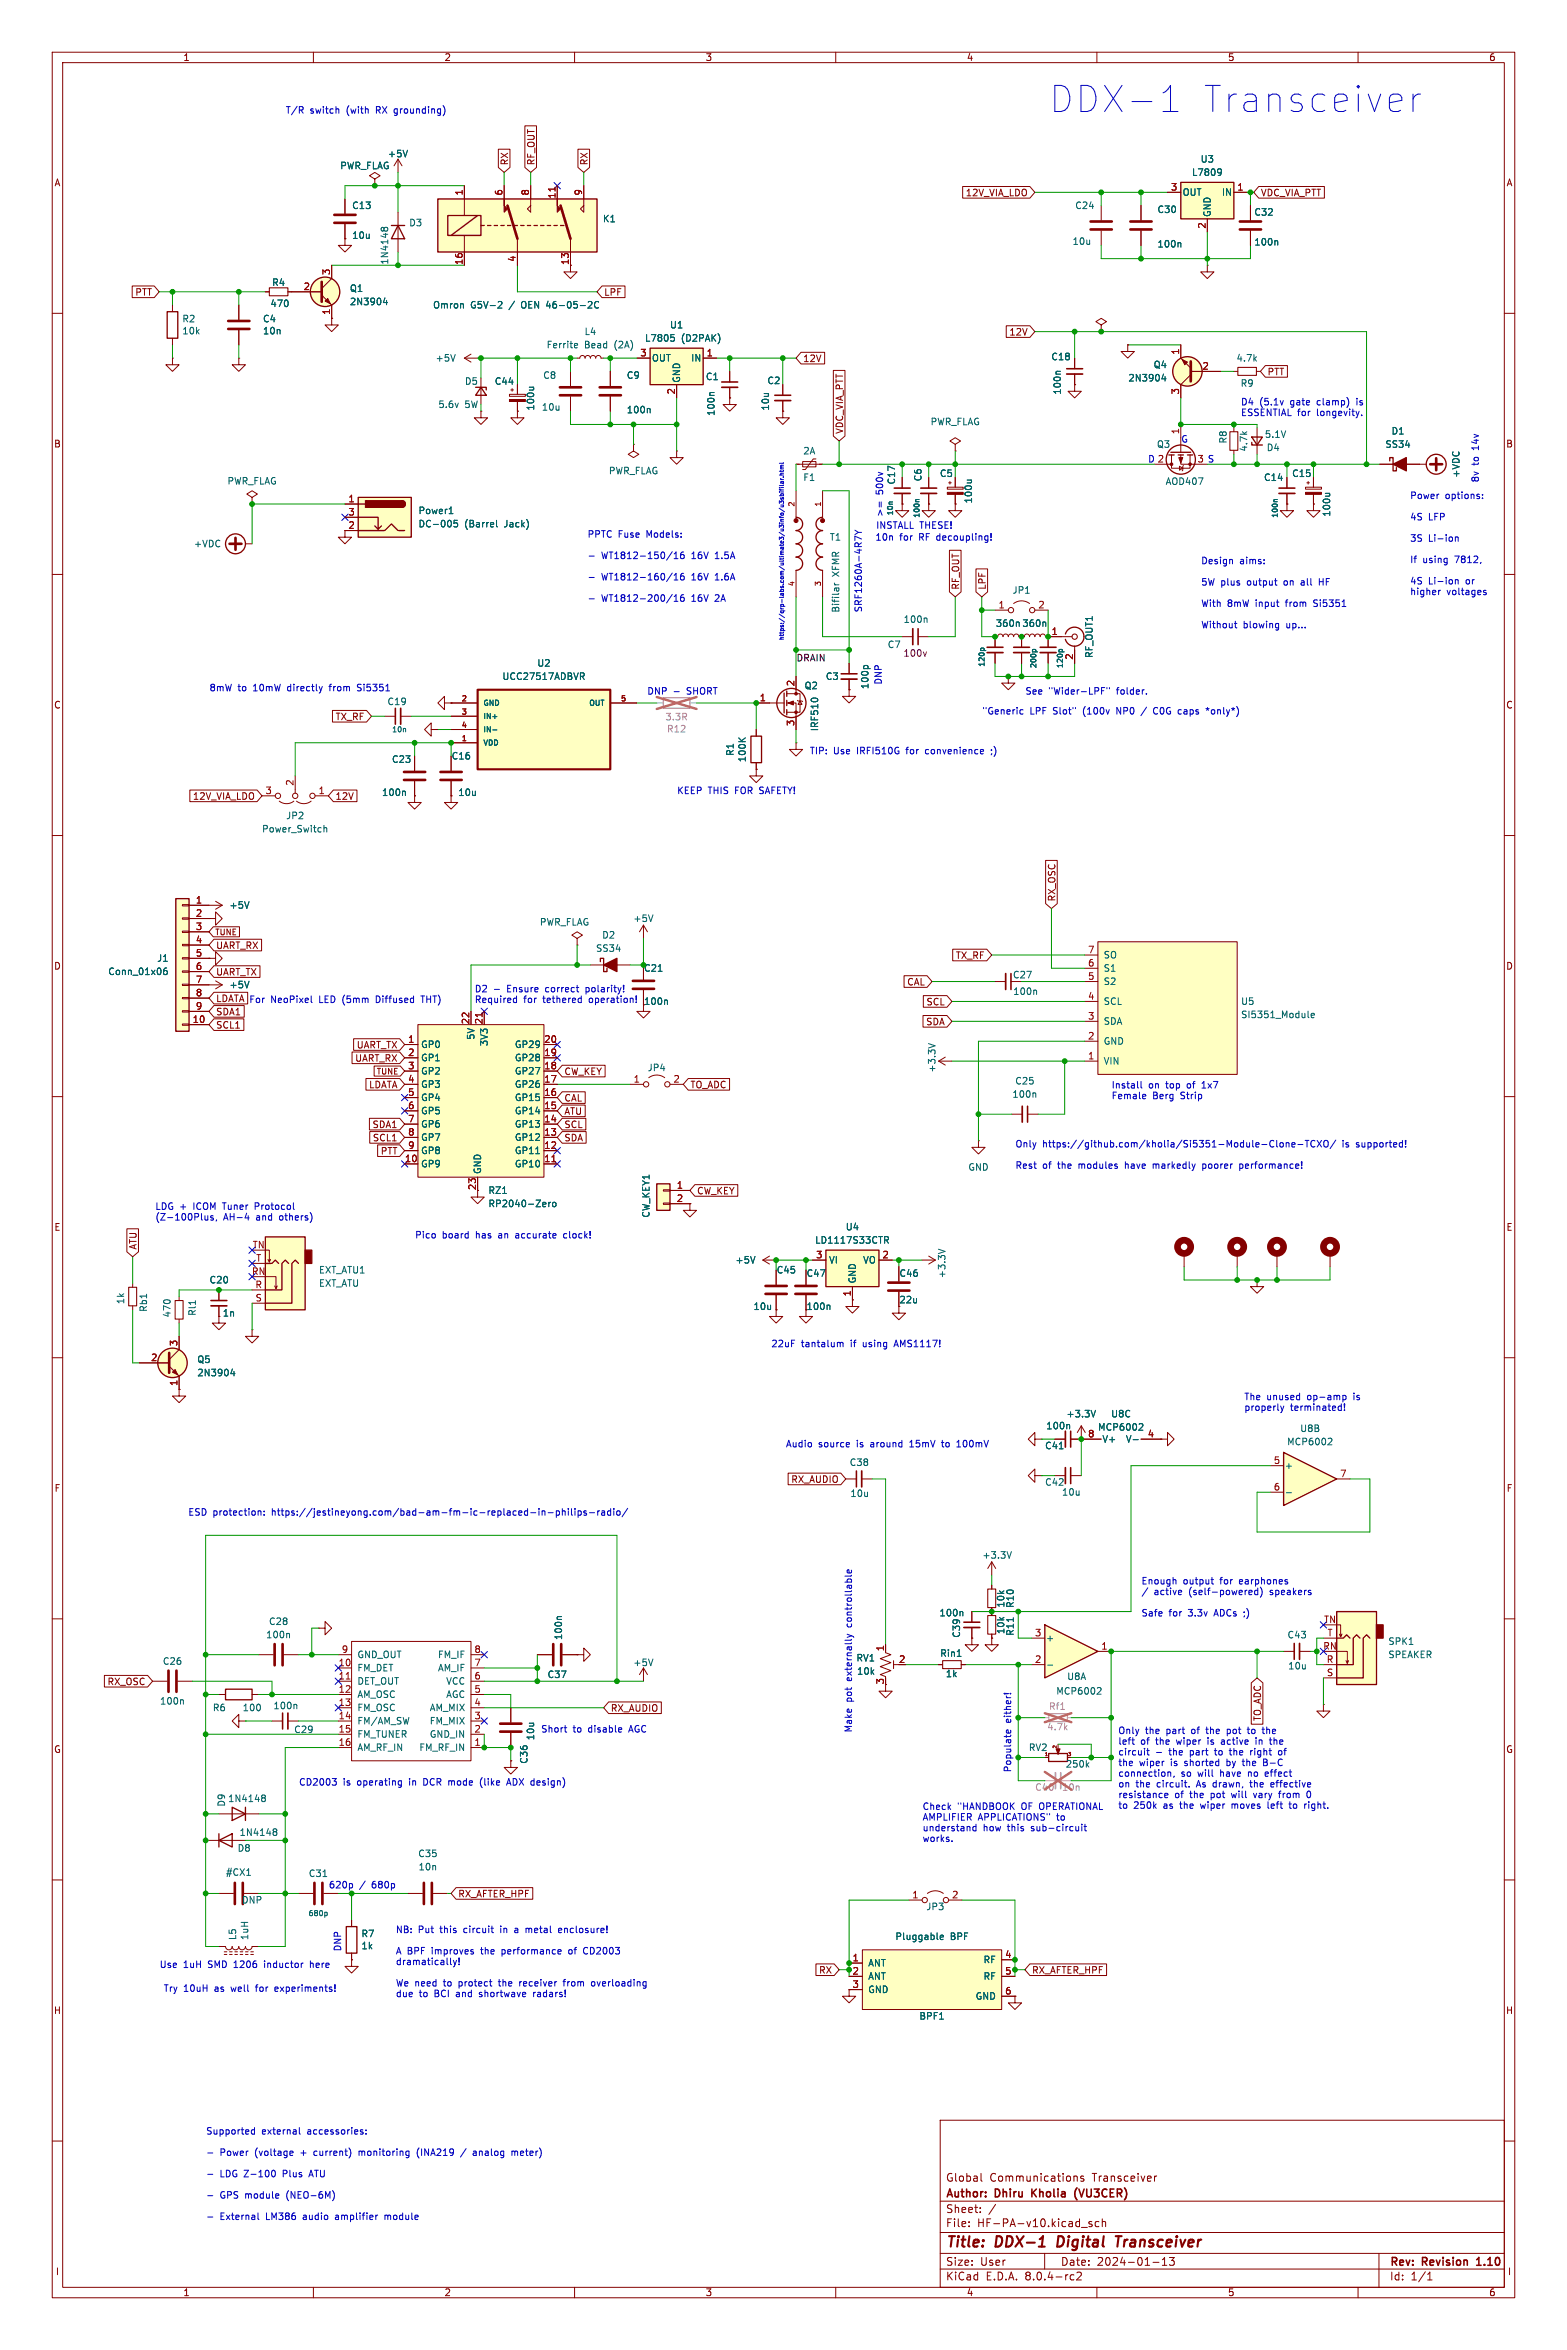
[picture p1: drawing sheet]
<svg xmlns="http://www.w3.org/2000/svg" width="300mm" height="450mm" viewBox="0 0 300 450" stroke-linecap="round" stroke-linejoin="round" font-family="sans-serif">
<defs><g id="words">
<g font-size="7" fill="#0000c2">
<text x="200.7" y="22">DDX-1</text>
<text x="229.6" y="22">Transceiver</text>
</g>
<g font-size="2.8" fill="#840000">
<text x="181" y="430.9">Title:</text>
<text x="190.7" y="430.9">DDX-1</text>
<text x="203.3" y="430.9">Digital</text>
<text x="215.3" y="430.9">Transceiver</text>
</g>
<g font-size="2.1" fill="#840000">
<text x="181" y="418">Global</text>
<text x="189.4" y="418">Communications</text>
<text x="209.2" y="418">Transceiver</text>
<text x="181" y="424">Sheet:</text>
<text x="181" y="421.2">Author:</text>
<text x="190.6" y="421.2">Dhiru</text>
<text x="198.2" y="421.2">Kholia</text>
<text x="207" y="421.2">(VU3CER)</text>
<text x="181" y="426.7">File:</text>
<text x="187.1" y="426.7">HF-PA-v10.kicad_sch</text>
<text x="181" y="436.9">KiCad</text>
<text x="181" y="434.1">Size:</text>
<text x="187.7" y="434.1">User</text>
<text x="188.7" y="436.9">E.D.A.</text>
<text x="196.3" y="436.9">8.0.4-rc2</text>
<text x="203" y="434.1">Date:</text>
<text x="210" y="434.1">2024-01-13</text>
<text x="266" y="434.3">Rev:</text>
<text x="266" y="436.9">Id:</text>
<text x="270.1" y="436.9">1/1</text>
<text x="272.4" y="434.3">Revision</text>
<text x="283.4" y="434.3">1.10</text>
</g>
<g font-size="1.8" fill="#840000">
<text x="35" y="11.9">1</text>
<text x="85" y="11.9">2</text>
<text x="135" y="11.9">3</text>
<text x="185" y="11.9">4</text>
<text x="235" y="11.9">5</text>
<text x="285" y="11.9">6</text>
<text x="10.3" y="35.9">A</text>
<text x="97.5" y="31.7" transform="rotate(-90 97.5 31.7)">RX</text>
<text x="102.6" y="31.7" transform="rotate(-90 102.6 31.7)">RF_OUT</text>
<text x="112.7" y="31.7" transform="rotate(-90 112.7 31.7)">RX</text>
<text x="288.3" y="35.9">A</text>
<text x="184.8" y="37.8">12V_VIA_LDO</text>
<text x="241.3" y="37.8">VDC_VIA_PTT</text>
<text x="109" y="50.8" transform="rotate(-90 109 50.8)">13</text>
<text x="25.8" y="56.8">PTT</text>
<text x="115.6" y="56.8">LPF</text>
<text x="193.1" y="64.5">12V</text>
<text x="153.7" y="69.5">12V</text>
<text x="242.6" y="72.1">PTT</text>
<text x="161.6" y="83.2" transform="rotate(-90 161.6 83.2)">VDC_VIA_PTT</text>
<text x="10.3" y="85.9">B</text>
<text x="288.2" y="85.9">B</text>
<text x="66.6" y="101.3">2</text>
<text x="183.8" y="113" transform="rotate(-90 183.8 113)">RF_OUT</text>
<text x="188.9" y="113" transform="rotate(-90 188.9 113)">LPF</text>
<text x="10.3" y="135.9">C</text>
<text x="288.2" y="135.9">C</text>
<text x="64.1" y="138.1">TX_RF</text>
<text x="36.8" y="153.4">12V_VIA_LDO</text>
<text x="64.1" y="153.4">12V</text>
<text x="202.2" y="172.7" transform="rotate(-90 202.2 172.7)">RX_OSC</text>
<text x="10.3" y="185.9">D</text>
<text x="41.3" y="181.9">UART_RX</text>
<text x="182.9" y="183.8">TX_RF</text>
<text x="288.2" y="185.9">D</text>
<text x="41.3" y="187">UART_TX</text>
<text x="173.6" y="188.9">CAL</text>
<text x="41.3" y="197.2">SCL1</text>
<text x="41.3" y="194.6">SDA1</text>
<text x="123.2" y="192.6">100n</text>
<text x="177.2" y="196.5">SDA</text>
<text x="177.3" y="192.7">SCL</text>
<text x="67.9" y="203.5">UART_RX</text>
<text x="68.2" y="201">UART_TX</text>
<text x="70.6" y="208.6">LDATA</text>
<text x="107.9" y="206.1">CW_KEY</text>
<text x="132.1" y="208.6">TO_ADC</text>
<text x="107.9" y="213.7">ATU</text>
<text x="107.9" y="211.1">CAL</text>
<text x="71.2" y="216.2">SDA1</text>
<text x="71.3" y="218.8">SCL1</text>
<text x="72.8" y="221.3">PTT</text>
<text x="107.9" y="218.8">SDA</text>
<text x="107.9" y="216.2">SCL</text>
<text x="133.3" y="228.9">CW_KEY</text>
<text x="10.3" y="235.9">E</text>
<text x="26.4" y="239.4" transform="rotate(-90 26.4 239.4)">ATU</text>
<text x="288.3" y="235.9">E</text>
<text x="10.3" y="285.9">F</text>
<text x="151.4" y="284.2">RX_AUDIO</text>
<text x="288.3" y="285.9">F</text>
<text x="20.5" y="322.9">RX_OSC</text>
<text x="169.3" y="322.6" transform="rotate(-90 169.3 322.6)">3</text>
<text x="116.8" y="328">RX_AUDIO</text>
<text x="241.6" y="329.7" transform="rotate(-90 241.6 329.7)">TO_ADC</text>
<text x="10.3" y="335.9">G</text>
<text x="288.2" y="335.9">G</text>
<text x="87.6" y="363.5">RX_AFTER_HPF</text>
<text x="156.7" y="378.1">RX</text>
<text x="197.5" y="378.1">RX_AFTER_HPF</text>
<text x="10.2" y="385.9">H</text>
<text x="288.2" y="385.9">H</text>
<text x="10.6" y="435.9">I</text>
<text x="288.6" y="435.9">I</text>
<text x="35" y="439.9">1</text>
<text x="85" y="439.9">2</text>
<text x="135" y="439.9">3</text>
<text x="185" y="439.9">4</text>
<text x="235" y="439.9">5</text>
<text x="285" y="439.9">6</text>
</g>
<g font-size="1.8" fill="#0000c2">
<text x="54.6" y="21.8">T/R</text>
<text x="59.3" y="21.8">switch</text>
<text x="66.4" y="21.8">(with</text>
<text x="72.3" y="21.8">RX grounding)</text>
<text x="237.5" y="77.7">D4</text>
<text x="241.1" y="77.7">(5.1v</text>
<text x="247.1" y="77.7">gate</text>
<text x="252.4" y="77.7">clamp)</text>
<text x="260.2" y="77.7">is</text>
<text x="237.5" y="79.8">ESSENTIAL for</text>
<text x="252.2" y="79.8">longevity.</text>
<text x="219.7" y="88.6">D 2</text>
<text x="226.1" y="84.8">G</text>
<text x="229.2" y="88.6">3 S</text>
<text x="283.2" y="89.1" transform="rotate(-90 283.2 89.1)">to</text>
<text x="283.2" y="86.1" transform="rotate(-90 283.2 86.1)">14v</text>
<text x="169.2" y="94.7" transform="rotate(-90 169.2 94.7)">500v</text>
<text x="269.9" y="95.6">Power</text>
<text x="276.7" y="95.6">options:</text>
<text x="283.2" y="92.5" transform="rotate(-90 283.2 92.5)">8v</text>
<text x="167.6" y="101.3">INSTALL</text>
<text x="169.2" y="99.1" transform="rotate(-90 169.2 99.1)">&gt;=</text>
<text x="176.1" y="101.3">THESE!</text>
<text x="269.9" y="99.7">4S</text>
<text x="273.5" y="99.7">LFP</text>
<text x="112.4" y="103.1">PPTC Fuse</text>
<text x="115.1" y="107.1">WT1812-150/16</text>
<text x="123.9" y="103.1">Models:</text>
<text x="132.5" y="107.1">16V</text>
<text x="137.2" y="107.1">1.5A</text>
<text x="167.5" y="103.7">10n</text>
<text x="172.2" y="103.7">for</text>
<text x="176.1" y="103.7">RF decoupling!</text>
<text x="269.9" y="103.8">3S</text>
<text x="269.9" y="107.9">If</text>
<text x="272.4" y="107.9">using</text>
<text x="273.5" y="103.8">Li-ion</text>
<text x="278.6" y="107.9">7812,</text>
<text x="115.1" y="111.2">WT1812-160/16</text>
<text x="132.5" y="111.2">16V</text>
<text x="137.2" y="111.2">1.6A</text>
<text x="229.9" y="108.1">Design</text>
<text x="229.9" y="112.2">5W plus</text>
<text x="237.3" y="108.1">aims:</text>
<text x="238.9" y="112.2">output</text>
<text x="246.1" y="112.2">on</text>
<text x="249.6" y="112.2">all</text>
<text x="253.2" y="112.2">HF</text>
<text x="269.9" y="112">4S</text>
<text x="273.5" y="112">Li-ion</text>
<text x="280.7" y="112">or</text>
<text x="115.1" y="115.3">WT1812-200/16</text>
<text x="132.5" y="115.3">16V</text>
<text x="137.2" y="115.3">2A</text>
<text x="165.1" y="117.4" transform="rotate(-90 165.1 117.4)">SRF1260A-4R7Y</text>
<text x="229.9" y="116.3">With</text>
<text x="235" y="116.3">8mW</text>
<text x="240.5" y="116.3">input</text>
<text x="246.4" y="116.3">from</text>
<text x="252" y="116.3">Si5351</text>
<text x="269.9" y="114">higher</text>
<text x="277" y="114">voltages</text>
<text x="229.9" y="120.4">Without</text>
<text x="238" y="120.4">blowing</text>
<text x="246.4" y="120.4">up...</text>
<text x="168.9" y="131.2" transform="rotate(-90 168.9 131.2)">DNP</text>
<text x="40" y="132.5">8mW</text>
<text x="45.5" y="132.5">to</text>
<text x="48.6" y="132.5">10mW</text>
<text x="55.3" y="132.5">directly</text>
<text x="63.6" y="132.5">from</text>
<text x="69.1" y="132.5">Si5351</text>
<text x="123.8" y="133.1">DNP</text>
<text x="131.6" y="133.1">SHORT</text>
<text x="188" y="136.9">&quot;Generic</text>
<text x="196.2" y="133.1">See</text>
<text x="197.2" y="136.9">LPF</text>
<text x="200.8" y="133.1">&quot;Wider-LPF&quot;</text>
<text x="201.7" y="136.9">Slot&quot;</text>
<text x="207.6" y="136.9">(100v</text>
<text x="213.9" y="133.1">folder.</text>
<text x="214.2" y="136.9">NP0</text>
<text x="221.7" y="136.9">C0G</text>
<text x="226.6" y="136.9">caps</text>
<text x="232.2" y="136.9">*only*)</text>
<text x="154.9" y="144.5">TIP:</text>
<text x="159.6" y="144.5">Use</text>
<text x="164.2" y="144.5">IRFI510G</text>
<text x="173.8" y="144.5">for</text>
<text x="177.6" y="144.5">convenience</text>
<text x="190.4" y="144.5">;)</text>
<text x="129.5" y="152.1">KEEP</text>
<text x="135.5" y="152.1">THIS</text>
<text x="140.8" y="152.1">FOR SAFETY!</text>
<text x="90.8" y="190.1">D2</text>
<text x="97.2" y="190.1">Ensure</text>
<text x="104.7" y="190.1">correct</text>
<text x="112.6" y="190.1">polarity!</text>
<text x="41.3" y="192.1">LDATA For</text>
<text x="51.8" y="192.2">NeoPixel</text>
<text x="61.2" y="192.2">LED (5mm</text>
<text x="72.4" y="192.2">Diffused</text>
<text x="81.4" y="192.2">THT)</text>
<text x="90.8" y="192.2">Required</text>
<text x="100.3" y="192.2">for</text>
<text x="104.1" y="192.2">tethered</text>
<text x="113.1" y="192.2">operation!</text>
<text x="212.7" y="208.5">Install</text>
<text x="219.9" y="208.5">on</text>
<text x="223.4" y="208.5">top</text>
<text x="227.5" y="208.5">of</text>
<text x="230.6" y="208.5">1x7</text>
<text x="212.7" y="210.6">Female</text>
<text x="220.7" y="210.6">Berg</text>
<text x="226.1" y="210.6">Strip</text>
<text x="194.3" y="219.8">Only</text>
<text x="199.6" y="219.8">https://github.com/kholia/Si5351-Module-Clone-TCXO/</text>
<text x="257.1" y="219.8">is</text>
<text x="259.9" y="219.8">supported!</text>
<text x="194.3" y="223.9">Rest</text>
<text x="199.6" y="223.9">of</text>
<text x="202.6" y="223.9">the</text>
<text x="206.8" y="223.9">modules</text>
<text x="215.9" y="223.9">have</text>
<text x="221.4" y="223.9">markedly</text>
<text x="231.1" y="223.9">poorer</text>
<text x="238.4" y="223.9">performance!</text>
<text x="29.6" y="231.8">LDG +</text>
<text x="29.6" y="233.8">(Z-100Plus,</text>
<text x="37.1" y="231.8">ICOM Tuner</text>
<text x="42.8" y="233.8">AH-4</text>
<text x="49.2" y="233.8">and</text>
<text x="49.3" y="231.8">Protocol</text>
<text x="53.8" y="233.8">others)</text>
<text x="79.4" y="237.2">Pico</text>
<text x="84.7" y="237.2">board</text>
<text x="91.2" y="237.2">has</text>
<text x="95.7" y="237.2">an</text>
<text x="99.2" y="237.2">accurate</text>
<text x="108.6" y="237.2">clock!</text>
<text x="147.6" y="258.1">22uF</text>
<text x="153.4" y="258.1">tantalum</text>
<text x="163" y="258.1">if</text>
<text x="165.5" y="258.1">using</text>
<text x="171.7" y="258.1">AMS1117!</text>
<text x="238.1" y="268.2">The</text>
<text x="242.5" y="268.2">unused</text>
<text x="250.4" y="268.2">op-amp</text>
<text x="259.4" y="268.2">is</text>
<text x="238.1" y="270.3">properly</text>
<text x="247" y="270.3">terminated!</text>
<text x="150.4" y="277.2">Audio</text>
<text x="156.7" y="277.2">source</text>
<text x="164.1" y="277.2">is</text>
<text x="166.9" y="277.2">around</text>
<text x="174.6" y="277.2">15mV</text>
<text x="181" y="277.2">to</text>
<text x="184.1" y="277.2">100mV</text>
<text x="36" y="290.3">ESD protection:</text>
<text x="52.1" y="290.3">https://jestineyong.com/bad-am-fm-ic-replaced-in-philips-radio/</text>
<text x="218.4" y="303.5">Enough</text>
<text x="220.9" y="305.5">active</text>
<text x="226.5" y="303.5">output</text>
<text x="227.7" y="305.5">(self-powered)</text>
<text x="233.7" y="303.5">for</text>
<text x="237.6" y="303.5">earphones</text>
<text x="243.4" y="305.5">speakers</text>
<text x="163.2" y="311.3" transform="rotate(-90 163.2 311.3)">controllable</text>
<text x="218.4" y="309.6">Safe</text>
<text x="223.8" y="309.6">for</text>
<text x="227.6" y="309.6">3.3v</text>
<text x="232.8" y="309.6">ADCs ;)</text>
<text x="163.2" y="321.8" transform="rotate(-90 163.2 321.8)">externally</text>
<text x="163.2" y="326" transform="rotate(-90 163.2 326)">pot</text>
<text x="193.7" y="330" transform="rotate(-90 193.7 330)">either!</text>
<text x="103.5" y="331.9">Short</text>
<text x="109.7" y="331.9">to</text>
<text x="112.7" y="331.9">disable</text>
<text x="120.7" y="331.9">AGC</text>
<text x="163.2" y="331.9" transform="rotate(-90 163.2 331.9)">Make</text>
<text x="214" y="332.1">Only</text>
<text x="214" y="334.2">left</text>
<text x="218.4" y="334.2">of</text>
<text x="219.3" y="332.1">the</text>
<text x="221.4" y="334.2">the</text>
<text x="223.4" y="332.1">part</text>
<text x="225.6" y="334.2">wiper</text>
<text x="228.4" y="332.1">of</text>
<text x="231.4" y="332.1">the</text>
<text x="231.7" y="334.2">is</text>
<text x="234.5" y="334.2">active</text>
<text x="235.6" y="332.1">pot</text>
<text x="239.8" y="332.1">to</text>
<text x="241.3" y="334.2">in</text>
<text x="242.8" y="332.1">the</text>
<text x="244.2" y="334.2">the</text>
<text x="193.7" y="339.5" transform="rotate(-90 193.7 339.5)">Populate</text>
<text x="214" y="336.2">circuit</text>
<text x="214" y="338.3">the</text>
<text x="214" y="340.3">connection,</text>
<text x="218.1" y="338.3">wiper</text>
<text x="224" y="336.2">the</text>
<text x="224.3" y="338.3">is</text>
<text x="226.1" y="340.3">so</text>
<text x="227.1" y="338.3">shorted</text>
<text x="228.1" y="336.2">part</text>
<text x="229.5" y="340.3">will</text>
<text x="233.1" y="336.2">to</text>
<text x="233.9" y="340.3">have</text>
<text x="235.3" y="338.3">by</text>
<text x="236.1" y="336.2">the</text>
<text x="238.6" y="338.3">the</text>
<text x="239.4" y="340.3">no</text>
<text x="240.3" y="336.2">right</text>
<text x="242.7" y="338.3">B-C</text>
<text x="242.9" y="340.3">effect</text>
<text x="245.8" y="336.2">of</text>
<text x="57.1" y="342">CD2003</text>
<text x="65.7" y="342">is</text>
<text x="68.5" y="342">operating</text>
<text x="78.6" y="342">in</text>
<text x="81.5" y="342">DCR mode</text>
<text x="92.8" y="342">(like</text>
<text x="98.2" y="342">ADX design)</text>
<text x="176.5" y="346.7">Check</text>
<text x="183.3" y="346.7">&quot;HANDBOOK</text>
<text x="195.7" y="346.7">OF OPERATIONAL</text>
<text x="214" y="342.4">on</text>
<text x="214" y="344.4">resistance</text>
<text x="214" y="346.5">to</text>
<text x="217" y="346.5">250k</text>
<text x="217.5" y="342.4">the</text>
<text x="221.6" y="342.4">circuit.</text>
<text x="222.9" y="346.5">as</text>
<text x="224.9" y="344.4">of</text>
<text x="226.2" y="346.5">the</text>
<text x="227.9" y="344.4">the</text>
<text x="229.4" y="342.4">As drawn,</text>
<text x="230.3" y="346.5">wiper</text>
<text x="232.1" y="344.4">pot</text>
<text x="236.3" y="344.4">will</text>
<text x="236.5" y="346.5">moves</text>
<text x="240" y="342.4">the</text>
<text x="240.7" y="344.4">vary</text>
<text x="243.6" y="346.5">left</text>
<text x="244.2" y="342.4">effective</text>
<text x="245.8" y="344.4">from</text>
<text x="248" y="346.5">to</text>
<text x="251" y="346.5">right.</text>
<text x="251.3" y="344.4">0</text>
<text x="176.5" y="348.7">AMPLIFIER</text>
<text x="176.5" y="350.8">understand</text>
<text x="176.5" y="352.8">works.</text>
<text x="187.3" y="348.7">APPLICATIONS&quot;</text>
<text x="188.2" y="350.8">how</text>
<text x="193" y="350.8">this</text>
<text x="197.7" y="350.8">sub-circuit</text>
<text x="202.5" y="348.7">to</text>
<text x="68.8" y="361.7">/</text>
<text x="71.3" y="361.7">680p</text>
<text x="75.7" y="370.3">NB:</text>
<text x="80.1" y="370.3">Put</text>
<text x="84.4" y="370.3">this</text>
<text x="89.1" y="370.3">circuit</text>
<text x="96.3" y="370.3">in</text>
<text x="99.2" y="370.3">a</text>
<text x="101.5" y="370.3">metal</text>
<text x="108" y="370.3">enclosure!</text>
<text x="30.5" y="376.9">Use</text>
<text x="35.1" y="376.9">1uH</text>
<text x="40" y="376.9">SMD 1206</text>
<text x="51.1" y="376.9">inductor</text>
<text x="60" y="376.9">here</text>
<text x="65.4" y="373.8" transform="rotate(-90 65.4 373.8)">DNP</text>
<text x="75.7" y="374.3">A BPF</text>
<text x="75.7" y="376.4">dramatically!</text>
<text x="82.8" y="374.3">improves</text>
<text x="92.4" y="374.3">the</text>
<text x="96.5" y="374.3">performance</text>
<text x="109.5" y="374.3">of</text>
<text x="112.6" y="374.3">CD2003</text>
<text x="31.2" y="381.5">Try</text>
<text x="35.1" y="381.5">10uH</text>
<text x="41.2" y="381.5">as</text>
<text x="44.6" y="381.5">well</text>
<text x="49.5" y="381.5">for</text>
<text x="53.3" y="381.5">experiments!</text>
<text x="75.7" y="380.5">We need</text>
<text x="75.7" y="382.5">due</text>
<text x="80.2" y="382.5">to</text>
<text x="83.3" y="382.5">BCI</text>
<text x="85" y="380.5">to</text>
<text x="87.6" y="382.5">and</text>
<text x="88.1" y="380.5">protect</text>
<text x="92.2" y="382.5">shortwave</text>
<text x="96" y="380.5">the</text>
<text x="100.1" y="380.5">receiver</text>
<text x="102.8" y="382.5">radars!</text>
<text x="108.8" y="380.5">from</text>
<text x="114.3" y="380.5">overloading</text>
<text x="39.4" y="408.8">Supported</text>
<text x="42.1" y="412.9">Power</text>
<text x="48.9" y="412.9">(voltage</text>
<text x="50.1" y="408.8">external</text>
<text x="57.8" y="412.9">+</text>
<text x="58.9" y="408.8">accessories:</text>
<text x="60.6" y="412.9">current)</text>
<text x="69.4" y="412.9">monitoring</text>
<text x="80.7" y="412.9">(INA219</text>
<text x="91.9" y="412.9">analog</text>
<text x="99.4" y="412.9">meter)</text>
<text x="42.1" y="417">LDG Z-100</text>
<text x="54.4" y="417">Plus</text>
<text x="59.7" y="417">ATU</text>
<text x="42.1" y="421.1">GPS module</text>
<text x="42.1" y="425.2">External</text>
<text x="51" y="425.2">LM386</text>
<text x="55.1" y="421.1">(NEO-6M)</text>
<text x="58.3" y="425.2">audio</text>
<text x="64.7" y="425.2">amplifier</text>
<text x="74.3" y="425.2">module</text>
</g>
<g font-size="1.8" fill="#006464">
<text x="65" y="32.6">PWR_FLAG</text>
<text x="74.2" y="30.3">+5V</text>
<text x="228.1" y="33.9">L7809</text>
<text x="229.8" y="31.3">U3</text>
<text x="67.3" y="40.2">C13</text>
<text x="205.7" y="40.2">C24</text>
<text x="221.5" y="41">C30</text>
<text x="226.3" y="37.7">OUT</text>
<text x="232" y="41.7" transform="rotate(-90 232 41.7)">GND</text>
<text x="233.8" y="37.7">IN</text>
<text x="240" y="41.5">C32</text>
<text x="67.3" y="45.9">10u</text>
<text x="78.2" y="43.5">D3</text>
<text x="115.3" y="42.8">K1</text>
<text x="205.2" y="47.1">10u</text>
<text x="221.5" y="47.6">100n</text>
<text x="240" y="47.2">100n</text>
<text x="74.5" y="50.8" transform="rotate(-90 74.5 50.8)">1N4148</text>
<text x="51.7" y="59">470</text>
<text x="52" y="55">R4</text>
<text x="66.9" y="56.1">Q1</text>
<text x="66.9" y="58.6">2N3904</text>
<text x="82.8" y="59.3">Omron</text>
<text x="90.1" y="59.3">G5V-2</text>
<text x="97.6" y="59.3">/</text>
<text x="100.1" y="59.3">OEN 46-05-2C</text>
<text x="34.8" y="61.9">R2</text>
<text x="34.8" y="64.2">10k</text>
<text x="50.3" y="61.9">C4</text>
<text x="50.3" y="64.2">10n</text>
<text x="111.8" y="64.4">L4</text>
<text x="123.4" y="65.6">L7805</text>
<text x="128.2" y="63.1">U1</text>
<text x="130.4" y="65.6">(D2PAK)</text>
<text x="83.3" y="69.4">+5V</text>
<text x="104.6" y="66.9">Ferrite</text>
<text x="111.9" y="66.9">Bead</text>
<text x="117.7" y="66.9">(2A)</text>
<text x="124.7" y="69.4">OUT</text>
<text x="132.2" y="69.4">IN</text>
<text x="201.2" y="69.2">C18</text>
<text x="220.8" y="70.7">Q4</text>
<text x="236.6" y="69.4">4.7k</text>
<text x="88.9" y="73.9">D5</text>
<text x="94.6" y="73.9">C44</text>
<text x="103.9" y="72.7">C8</text>
<text x="119.9" y="72.7">C9</text>
<text x="130.4" y="73.4" transform="rotate(-90 130.4 73.4)">GND</text>
<text x="135" y="73">C1</text>
<text x="146.8" y="73.8">C2</text>
<text x="203.3" y="75.7" transform="rotate(-90 203.3 75.7)">100n</text>
<text x="215.9" y="73.3">2N3904</text>
<text x="237.4" y="74.3">R9</text>
<text x="83.8" y="78.3">5.6v</text>
<text x="102.5" y="78.7" transform="rotate(-90 102.5 78.7)">100u</text>
<text x="103.6" y="78.8">10u</text>
<text x="119.9" y="79.3">100n</text>
<text x="137" y="79.7" transform="rotate(-90 137 79.7)">100n</text>
<text x="147.4" y="78.7" transform="rotate(-90 147.4 78.7)">10u</text>
<text x="178.1" y="81.6">PWR_FLAG</text>
<text x="266.3" y="83.4">D1</text>
<text x="153.7" y="87.2">2A</text>
<text x="221.4" y="86">Q3</text>
<text x="235.1" y="85" transform="rotate(-90 235.1 85)">R8</text>
<text x="239" y="86.6" transform="rotate(-90 239 86.6)">4.7k</text>
<text x="242.1" y="84">5.1V</text>
<text x="242.4" y="86.6">D4</text>
<text x="265.1" y="86">SS34</text>
<text x="43.4" y="93">PWR_FLAG</text>
<text x="116.5" y="91">PWR_FLAG</text>
<text x="153.7" y="92.3">F1</text>
<text x="171.6" y="92.9" transform="rotate(-90 171.6 92.9)">C17</text>
<text x="176.6" y="92.3" transform="rotate(-90 176.6 92.3)">C6</text>
<text x="179.8" y="91.5">C5</text>
<text x="223.1" y="93.1">AOD407</text>
<text x="241.9" y="92.3">C14</text>
<text x="247.3" y="91.5">C15</text>
<text x="279.6" y="91.6" transform="rotate(-90 279.6 91.6)">+VDC</text>
<text x="80" y="98.7">Power1</text>
<text x="80" y="101.2">DC-005</text>
<text x="88.9" y="101.2">(Barrel</text>
<text x="96.7" y="101.2">Jack)</text>
<text x="186.3" y="96.5" transform="rotate(-90 186.3 96.5)">100u</text>
<text x="254.9" y="99" transform="rotate(-90 254.9 99)">100u</text>
<text x="37" y="105">+VDC</text>
<text x="158.8" y="103.7">T1</text>
<text x="160.9" y="110.4" transform="rotate(-90 160.9 110.4)">XFMR</text>
<text x="193.8" y="113.9">JP1</text>
<text x="160.9" y="117.4" transform="rotate(-90 160.9 117.4)">Bifilar</text>
<text x="172.9" y="119.5">100n</text>
<text x="169.9" y="124.3">C7</text>
<text x="190.5" y="120.2">360n 360n</text>
<text x="96.1" y="130.4">UCC27517ADBVR</text>
<text x="102.8" y="127.9">U2</text>
<text x="158" y="130.4">C3</text>
<text x="209.4" y="126.1" transform="rotate(-90 209.4 126.1)">RF_OUT1</text>
<text x="74.1" y="135.2">C19</text>
<text x="153.9" y="132.2">Q2</text>
<text x="166.5" y="132.1" transform="rotate(-90 166.5 132.1)">100p</text>
<text x="156.8" y="140.1" transform="rotate(-90 156.8 140.1)">IRF510</text>
<text x="74.9" y="146.3">C23</text>
<text x="86.4" y="145.6">C16</text>
<text x="140.7" y="144.8" transform="rotate(-90 140.7 144.8)">R1</text>
<text x="143" y="146.1" transform="rotate(-90 143 146.1)">100K</text>
<text x="73" y="152.6">100n</text>
<text x="87.6" y="152.6">10u</text>
<text x="50.1" y="159.6">Power_Switch</text>
<text x="54.7" y="157.1">JP2</text>
<text x="43.8" y="174.2">+5V</text>
<text x="103.3" y="177.4">PWR_FLAG</text>
<text x="115.2" y="179.9">D2</text>
<text x="121.2" y="176.8">+5V</text>
<text x="30" y="184.4">J1</text>
<text x="114" y="182.5">SS34</text>
<text x="211.2" y="183.7">SO</text>
<text x="20.6" y="186.9">Conn_01x06</text>
<text x="43.8" y="189.5">+5V</text>
<text x="123.2" y="186.3">C21</text>
<text x="193.8" y="187.6">C27</text>
<text x="193.9" y="190.7">100n</text>
<text x="211.2" y="188.8">S2</text>
<text x="211.2" y="186.3">S1</text>
<text x="211.2" y="196.4">SDA</text>
<text x="211.2" y="192.6">SCL</text>
<text x="237.5" y="195.2">SI5351_Module</text>
<text x="237.5" y="192.6">U5</text>
<text x="80.5" y="200.9">GP0</text>
<text x="80.5" y="203.4">GP1</text>
<text x="91" y="199.2" transform="rotate(-90 91 199.2)">5V</text>
<text x="93.6" y="200.4" transform="rotate(-90 93.6 200.4)">3V3</text>
<text x="98.5" y="203.4">GP28</text>
<text x="98.5" y="200.9">GP29</text>
<text x="211.2" y="200.3">GND</text>
<text x="80.5" y="206">GP2</text>
<text x="80.5" y="208.5">GP3</text>
<text x="98.5" y="208.5">GP26</text>
<text x="98.5" y="206">GP27</text>
<text x="123.9" y="205.3">JP4</text>
<text x="179.3" y="205.5" transform="rotate(-90 179.3 205.5)">+3.3V</text>
<text x="194.3" y="207.9">C25</text>
<text x="211.2" y="204.1">VIN</text>
<text x="80.5" y="211">GP4</text>
<text x="80.5" y="213.6">GP5</text>
<text x="98.5" y="213.6">GP14</text>
<text x="98.5" y="211">GP15</text>
<text x="193.7" y="210.4">100n</text>
<text x="80.5" y="216.1">GP6</text>
<text x="80.5" y="218.7">GP7</text>
<text x="80.5" y="221.2">GP8</text>
<text x="98.5" y="221.2">GP11</text>
<text x="98.5" y="218.7">GP12</text>
<text x="98.5" y="216.1">GP13</text>
<text x="80.5" y="223.7">GP9</text>
<text x="92.3" y="224.9" transform="rotate(-90 92.3 224.9)">GND</text>
<text x="98.5" y="223.7">GP10</text>
<text x="185.3" y="224.4">GND</text>
<text x="93.4" y="228.8">RZ1</text>
<text x="93.4" y="231.4">RP2040-Zero</text>
<text x="124.6" y="233.3" transform="rotate(-90 124.6 233.3)">CW_KEY1</text>
<text x="156" y="238.4">LD1117S33CTR</text>
<text x="161.8" y="235.8">U4</text>
<text x="40" y="246">C20</text>
<text x="61" y="244.1">EXT_ATU1</text>
<text x="140.7" y="242.2">+5V</text>
<text x="148.6" y="244.1">C45</text>
<text x="154.3" y="244.7">C47</text>
<text x="158.6" y="242.2">VI</text>
<text x="164.1" y="245.9" transform="rotate(-90 164.1 245.9)">GND</text>
<text x="165.1" y="242.2">VO</text>
<text x="172.1" y="244.7">C46</text>
<text x="181.2" y="244.9" transform="rotate(-90 181.2 244.9)">+3.3V</text>
<text x="24" y="249.8" transform="rotate(-90 24 249.8)">1k</text>
<text x="28.3" y="251.3" transform="rotate(-90 28.3 251.3)">Rb1</text>
<text x="61" y="246.6">EXT_ATU</text>
<text x="144.2" y="251.1">10u</text>
<text x="154.3" y="251.1">100n</text>
<text x="172.1" y="249.8">22u</text>
<text x="32.9" y="252.4" transform="rotate(-90 32.9 252.4)">470</text>
<text x="37.7" y="252.1" transform="rotate(-90 37.7 252.1)">Rl1</text>
<text x="42.6" y="252.3">1n</text>
<text x="37.7" y="261.2">Q5</text>
<text x="37.7" y="263.8">2N3904</text>
<text x="200.2" y="273.9">100n</text>
<text x="204.1" y="271.6">+3.3V</text>
<text x="210.1" y="274.2">MCP6002</text>
<text x="212.6" y="271.6">U8C</text>
<text x="248.8" y="274.4">U8B</text>
<text x="162.6" y="280.9">C38</text>
<text x="200" y="277.7">C41</text>
<text x="210.9" y="276.5">V+</text>
<text x="215.4" y="276.5">V-</text>
<text x="245.9" y="281.5">+</text>
<text x="246.3" y="277">MCP6002</text>
<text x="162.7" y="286.9">10u</text>
<text x="200" y="284.7">C42</text>
<text x="203.2" y="286.6">10u</text>
<text x="188" y="298.7">+3.3V</text>
<text x="51.4" y="311.4">C28</text>
<text x="179.8" y="309.7">100n</text>
<text x="192.5" y="307.9" transform="rotate(-90 192.5 307.9)">10k</text>
<text x="194.3" y="308" transform="rotate(-90 194.3 308)">R10</text>
<text x="50.8" y="313.9">100n</text>
<text x="68.3" y="317.7">GND_OUT</text>
<text x="83.7" y="317.7">FM_IF</text>
<text x="107.8" y="314.1" transform="rotate(-90 107.8 314.1)">100n</text>
<text x="179.9" y="317.5">Rin1</text>
<text x="184" y="313.7" transform="rotate(-90 184 313.7)">C39</text>
<text x="192.5" y="313" transform="rotate(-90 192.5 313)">10k</text>
<text x="194.3" y="313.3" transform="rotate(-90 194.3 313.3)">R11</text>
<text x="200.2" y="314.6">+</text>
<text x="246.4" y="313.9">C43</text>
<text x="265.7" y="315.2">SPK1</text>
<text x="265.7" y="317.7">SPEAKER</text>
<text x="31.1" y="319">C26</text>
<text x="68.3" y="320.3">FM_DET</text>
<text x="68.3" y="322.8">DET_OUT</text>
<text x="83.7" y="320.3">AM_IF</text>
<text x="85.3" y="322.8">VCC</text>
<text x="104.7" y="321.5">C37</text>
<text x="121.2" y="319.3">+5V</text>
<text x="163.9" y="318.4">RV1</text>
<text x="164" y="320.9">10k</text>
<text x="181" y="321.4">1k</text>
<text x="204.2" y="321.9">U8A</text>
<text x="246.5" y="319.9">10u</text>
<text x="30.5" y="326.6">100n</text>
<text x="40.6" y="327.9">R6</text>
<text x="46.4" y="327.9">100</text>
<text x="52.2" y="327.5">100n</text>
<text x="68.3" y="325.3">AM_OSC</text>
<text x="68.3" y="327.9">FM_OSC</text>
<text x="82.2" y="327.9">AM_MIX</text>
<text x="85.3" y="325.3">AGC</text>
<text x="202.1" y="324.7">MCP6002</text>
<text x="56.2" y="332.1">C29</text>
<text x="68.3" y="330.4">FM/AM_SW</text>
<text x="68.3" y="333">FM_TUNER</text>
<text x="68.3" y="335.5">AM_RF_IN</text>
<text x="80.2" y="335.5">FM_RF_IN</text>
<text x="82.2" y="333">GND_IN</text>
<text x="82.2" y="330.4">FM_MIX</text>
<text x="102.5" y="333.4" transform="rotate(-90 102.5 333.4)">10u</text>
<text x="196.9" y="335.5">RV2</text>
<text x="101.2" y="337.9" transform="rotate(-90 101.2 337.9)">C36</text>
<text x="203.9" y="338.7">250k</text>
<text x="43.3" y="346.1" transform="rotate(-90 43.3 346.1)">D9</text>
<text x="43.6" y="345.3">1N4148</text>
<text x="45.8" y="351.8">1N4148</text>
<text x="43.1" y="359.4">#CX1</text>
<text x="45.4" y="354.8">D8</text>
<text x="59" y="359.6">C31</text>
<text x="80" y="355.8">C35</text>
<text x="80" y="358.4">10n</text>
<text x="46.2" y="364.7">DNP</text>
<text x="177.2" y="366">JP3</text>
<text x="45.4" y="371.6" transform="rotate(-90 45.4 371.6)">L5</text>
<text x="47.7" y="371.6" transform="rotate(-90 47.7 371.6)">1uH</text>
<text x="69.1" y="371.2">R7</text>
<text x="171.3" y="371.7">Pluggable</text>
<text x="181.9" y="371.7">BPF</text>
<text x="69.1" y="373.5">1k</text>
<text x="166.1" y="376.8">ANT</text>
<text x="188.2" y="376.1">RF</text>
<text x="166.1" y="379.3">ANT</text>
<text x="166.1" y="381.9">GND</text>
<text x="186.7" y="383.1">GND</text>
<text x="188.2" y="379.3">RF</text>
<text x="175.9" y="386.9">BPF1</text>
</g>
<g font-size="1.8" fill="#a90000">
<text x="88.6" y="37.5" transform="rotate(-90 88.6 37.5)">1</text>
<text x="96.3" y="37.5" transform="rotate(-90 96.3 37.5)">6</text>
<text x="101.3" y="37.5" transform="rotate(-90 101.3 37.5)">8</text>
<text x="106.4" y="38.1" transform="rotate(-90 106.4 38.1)">11</text>
<text x="111.5" y="37.5" transform="rotate(-90 111.5 37.5)">9</text>
<text x="224.1" y="36.6">3</text>
<text x="236.8" y="36.6">1</text>
<text x="230.9" y="43.9" transform="rotate(-90 230.9 43.9)">2</text>
<text x="63.2" y="52.8" transform="rotate(-90 63.2 52.8)">3</text>
<text x="88.6" y="50.8" transform="rotate(-90 88.6 50.8)">16</text>
<text x="98.8" y="50.2" transform="rotate(-90 98.8 50.2)">4</text>
<text x="58" y="55.6">2</text>
<text x="63.2" y="60.4" transform="rotate(-90 63.2 60.4)">1</text>
<text x="122.5" y="68.3">3</text>
<text x="135.2" y="68.3">1</text>
<text x="225.8" y="68" transform="rotate(-90 225.8 68)">1</text>
<text x="230.1" y="70.9">2</text>
<text x="129.3" y="75.6" transform="rotate(-90 129.3 75.6)">2</text>
<text x="225.8" y="75.6" transform="rotate(-90 225.8 75.6)">3</text>
<text x="225.8" y="83.3" transform="rotate(-90 225.8 83.3)">1</text>
<text x="66.6" y="96.3">1</text>
<text x="66.6" y="98.8">3</text>
<text x="191.1" y="116.6">1</text>
<text x="198.7" y="116.6">2</text>
<text x="201.2" y="121.7">1</text>
<text x="152.1" y="131.5" transform="rotate(-90 152.1 131.5)">2</text>
<text x="205.5" y="126.4" transform="rotate(-90 205.5 126.4)">2</text>
<text x="145.3" y="134.4">1</text>
<text x="152.1" y="139.1" transform="rotate(-90 152.1 139.1)">3</text>
<text x="50.7" y="152.1">3</text>
<text x="56.3" y="150.6" transform="rotate(-90 56.3 150.6)">2</text>
<text x="60.9" y="152.1">1</text>
<text x="37.4" y="173.1">1</text>
<text x="37.4" y="175.6">2</text>
<text x="37.4" y="178.2">3</text>
<text x="37.4" y="180.7">4</text>
<text x="37.4" y="183.3">5</text>
<text x="37.4" y="185.8">6</text>
<text x="208.2" y="185.2">6</text>
<text x="208.2" y="182.6">7</text>
<text x="37.4" y="188.3">7</text>
<text x="37.4" y="190.9">8</text>
<text x="208.2" y="191.5">4</text>
<text x="208.2" y="187.7">5</text>
<text x="36.8" y="196">10</text>
<text x="37.4" y="193.4">9</text>
<text x="89.9" y="196.3" transform="rotate(-90 89.9 196.3)">22</text>
<text x="92.5" y="196.3" transform="rotate(-90 92.5 196.3)">21</text>
<text x="208.2" y="195.3">3</text>
<text x="78" y="199.8">1</text>
<text x="78" y="202.3">2</text>
<text x="104.1" y="202.3">19</text>
<text x="104.1" y="199.8">20</text>
<text x="208.2" y="202.9">1</text>
<text x="208.2" y="199.1">2</text>
<text x="78" y="204.8">3</text>
<text x="78" y="207.4">4</text>
<text x="78" y="209.9">5</text>
<text x="104.1" y="209.9">16</text>
<text x="104.1" y="207.4">17</text>
<text x="104.1" y="204.8">18</text>
<text x="121.2" y="207.4">1</text>
<text x="128.8" y="207.4">2</text>
<text x="78" y="212.5">6</text>
<text x="78" y="215">7</text>
<text x="104.1" y="215">14</text>
<text x="104.1" y="212.5">15</text>
<text x="78" y="217.5">8</text>
<text x="78" y="220.1">9</text>
<text x="104.1" y="220.1">12</text>
<text x="104.1" y="217.5">13</text>
<text x="77.4" y="222.6">10</text>
<text x="104.1" y="222.6">11</text>
<text x="129.5" y="227.7">1</text>
<text x="91.2" y="228" transform="rotate(-90 91.2 228)">23</text>
<text x="129.5" y="230.2">2</text>
<text x="48.3" y="239.1">TN</text>
<text x="48.1" y="244.2">RN</text>
<text x="48.9" y="241.7">T</text>
<text x="156.1" y="241">3</text>
<text x="168.8" y="241">2</text>
<text x="48.8" y="246.8">R</text>
<text x="48.8" y="249.3">S</text>
<text x="162.9" y="248.4" transform="rotate(-90 162.9 248.4)">1</text>
<text x="34" y="257.9" transform="rotate(-90 34 257.9)">3</text>
<text x="28.8" y="260.7">2</text>
<text x="34" y="265.5" transform="rotate(-90 34 265.5)">1</text>
<text x="208.2" y="275.3">8</text>
<text x="219.6" y="275.3">4</text>
<text x="243.8" y="280.4">5</text>
<text x="243.8" y="285.5">6</text>
<text x="256.5" y="283">7</text>
<text x="253.4" y="310.9">TN</text>
<text x="65.3" y="316.6">9</text>
<text x="90.7" y="316.6">8</text>
<text x="169.3" y="316.3" transform="rotate(-90 169.3 316.3)">1</text>
<text x="198" y="313.4">3</text>
<text x="210.7" y="316">1</text>
<text x="253.2" y="316">RN</text>
<text x="254.1" y="313.4">T</text>
<text x="64.7" y="319.1">10</text>
<text x="64.7" y="321.7">11</text>
<text x="90.7" y="321.7">6</text>
<text x="90.7" y="319.1">7</text>
<text x="172" y="318.5">2</text>
<text x="198" y="318.5">2</text>
<text x="253.9" y="318.5">R</text>
<text x="253.9" y="321.1">S</text>
<text x="64.7" y="324.2">12</text>
<text x="64.7" y="326.8">13</text>
<text x="64.7" y="329.3">14</text>
<text x="90.7" y="329.3">3</text>
<text x="90.7" y="326.8">4</text>
<text x="90.7" y="324.2">5</text>
<text x="64.7" y="331.8">15</text>
<text x="64.7" y="334.4">16</text>
<text x="90.7" y="334.4">1</text>
<text x="90.7" y="331.8">2</text>
<text x="174.6" y="363.6">1</text>
<text x="182.2" y="363.6">2</text>
<text x="163.1" y="375.7">1</text>
<text x="192.3" y="375">4</text>
<text x="163.1" y="378.2">2</text>
<text x="163.1" y="380.7">3</text>
<text x="192.3" y="378.2">5</text>
<text x="192.3" y="382">6</text>
</g>
<g font-size="1.8" fill="#009600">
<text x="89" y="78.3">5W</text>
<text x="62.9" y="361.7">620p</text>
</g>
<text font-size="1.8" fill="#840084" x="172.9" y="126">100v</text>
<text font-size="1.8" fill="#0f0f0f" x="152.4" y="126.7">DRAIN</text>
<g font-size="1.8" fill="#989898">
<text x="127.3" y="138.1">3.3R</text>
<text x="127.6" y="140.5">R12</text>
<text x="200.7" y="327.6">Rf1</text>
<text x="200.4" y="331.5">4.7k</text>
<text x="198.1" y="343.1">C40</text>
<text x="203.2" y="343.1">10n</text>
</g>
<g font-size="1.5" fill="#840000">
<text x="41.1" y="179.3">TUNE</text>
<text x="72" y="206">TUNE</text>
</g>
<g font-size="1.4" fill="#a90000">
<text x="152.1" y="97.1" transform="rotate(-90 152.1 97.1)">2</text>
<text x="157.2" y="97.1" transform="rotate(-90 157.2 97.1)">1</text>
<text x="152.1" y="112.4" transform="rotate(-90 152.1 112.4)">4</text>
<text x="157.2" y="112.4" transform="rotate(-90 157.2 112.4)">3</text>
<text x="88.3" y="134.4">2</text>
<text x="88.3" y="136.9">3</text>
<text x="118.8" y="134.4">5</text>
<text x="88.3" y="142">1</text>
<text x="88.3" y="139.4">4</text>
</g>
<g font-size="1.4" fill="#006464">
<text x="171.2" y="98.8" transform="rotate(-90 171.2 98.8)">10n</text>
<text x="176.2" y="99.3" transform="rotate(-90 176.2 99.3)">100n</text>
<text x="244.8" y="99.3" transform="rotate(-90 244.8 99.3)">100n</text>
<text x="188.7" y="127.8" transform="rotate(-90 188.7 127.8)">120p</text>
<text x="198.6" y="128.1" transform="rotate(-90 198.6 128.1)">200p</text>
<text x="203.7" y="128.1" transform="rotate(-90 203.7 128.1)">120p</text>
<text x="92.5" y="135.4">GND</text>
<text x="92.5" y="137.9">IN+</text>
<text x="112.7" y="135.4">OUT</text>
<text x="75" y="140.4">10n</text>
<text x="92.5" y="143">VDD</text>
<text x="92.5" y="140.4">IN-</text>
<text x="59" y="367.1">680p</text>
</g>
<text font-size="1.1" fill="#0000c2" x="150.1" y="122.7" transform="rotate(-90 150.1 122.7)">https://qrp-labs.com/ultimate3/u3info/u3sbifilar.html</text>
<g font-size=".9" fill="#a90000">
<text x="202.3" y="335" transform="rotate(-90 202.3 335)">2</text>
<text x="199.9" y="336.3">1</text>
<text x="204.3" y="336.3">3</text>
</g>
</g></defs>
<g fill="none" stroke="#840000" stroke-width=".19">
<path d="M10 10h280v430h-280zM12 12h276v426h-276zM60 10v2M110 10v2M160 10v2M210 10v2M260 10v2M10 60h2M288 60h2M10 110h2M288 110h2M10 160h2"/>
<path d="M79.4 152.4v1.3h1.2l-1.2 1.2-1.3-1.2h1.3M79.4 152.4h.1M86.4 152.4v1.3h1.2l-1.2 1.2-1.3-1.2h1.3M86.4 152.4h.1M86.4 144.8v2.8M86.4 149.6v2.8M144.8 147.3v1.3h1.2l-1.2 1.3-1.3-1.3h1.3M144.8 147.3h.1M288 160h2M10 210h2M288 210h2M10 260h2"/>
<path d="M288 260h2M10 310h2M288 310h2M10 360h2M288 360h2M10 410h2M180 406h108v32h-108zM187.8 416.2v1.3l.2 .2M205.6 416.8l.2-.1 .4 .1v.9M207.5 416.8l-.4-.1-.2 .2 .1 .2 .5 .2v.3h-.6M221 416.7v1M221.5 416.7l-.3 .1-.2 .2"/>
<path d="M288 410h2M60 438v2M110 438v2M160 438v2M180 434.5h108M180 431.5h108M180 427.5h108M180 421.5h108M185.5 426.3v.1M185.5 425.5v.1M187.7 423.6v.1M187.7 422.8v.1"/>
<path d="M190.6 422.1l-1.3 2M200 431.5v3M205.2 435.6l.4 .1M205.6 436.5l-.4 .1M206.2 435.2l.5-.1 .3 .1v.3l-.9 1.1h.9M207 426.5h1.2M209 425.5l-.3-.1-.2 .2v.2l.5 .2v.3h-.5M210 438v2M210.4 425.5l-.4-.1-.3 .3 .1 .6h.6M211 425.5l.2-.1 .4 .1 .1 .9M211 424.9v1.5M220.7 433.2h1.2"/>
<path d="M222.5 433.8h.9M222.5 432.7l.5-.4v1.5M223.9 432.3h.9l-.5 .6 .4 .1v.7l-.2 .1-.6-.1M260 438v2M264 431.5v6.5M273.3 436.6h.9M273.3 435.5l.4-.4v1.5"/>
</g>
<path d="M197.6 419.2v1.5M198.4 419.2l-.8 .8M206.2 419a1.72 1.72 0 0 0 0 2.3M282.7 433.8h.9M282.8 432.6l-.1 .1" fill="none" stroke="#840000" stroke-width=".3"/>
<path d="M198.9 430.2h1.1M202.6 428.2l-.2 2h.5M213.6 428.2h1.1M214.2 428.2l-.3 2" fill="none" stroke="#840000" stroke-width=".4"/>
<path d="M84.3 149.4h4.1M84.3 147.8h4.1" fill="none" stroke="#840000" stroke-width=".51"/>
<path d="M68.6 95.2h10.1v7.7h-10.1z" fill="#ffffc2"/>
<path d="M68.6 95.2h10.1v7.7h-10.1zM68.6 99.1h3.8v2.2l.6-.6M68.6 96.5h1.2M77 95.9a.64 .64 0 0 1 .6 .6 .64 .64 0 0 1-.6 .7M68.6 101.6h5.1l1.2-1.3 1.3 1.3h1.3M71.8 100.7l.6 .6" fill="none" stroke="#840000" stroke-width=".25"/>
<g fill="#840000" stroke="#840000" stroke-width=".25">
<path d="M77 95.9a.64 .64 0 0 1 .6 .6 .64 .64 0 0 1-.6 .7z"/>
<path d="M70 95.9h7v1.3h-7z"/>
</g>
<path d="M66 96.5h2.6M66 99.1h2.6M66 101.6h2.6M73.7 137.2h2M76.7 137.2h2M82.5 139.7v-1.3l-1.2 1.3 1.2 1.3v-1.3h1.3M83.8 139.7h.1" fill="none" stroke="#840000" stroke-width=".19"/>
<path d="M86 98.4h.7M86.2 97.3l.2-.2v1.3M87.6 99.6h-.6l-.1 .6 .2-.1 .4 .1 .1 .2v.4l-.2 .1-.5-.1M95.1 99.6v1.1l.1 .2" fill="none" stroke="#006464" stroke-width=".19"/>
<path d="M76.7 135.6v3.1" fill="none" stroke="#840000" stroke-width=".33"/>
<path d="M75.7 135.6v3.1" fill="none" stroke="#840000" stroke-width=".3"/>
<path d="M91.4 132.1h25.4v15.2h-25.4z" fill="#ffffc2"/>
<path d="M91.4 132.1h25.4v15.2h-25.4z" fill="none" stroke="#840000" stroke-width=".41"/>
<g fill="none" stroke="#840000" stroke-width=".19">
<path d="M71.8 34.3l1-.6-1-.7-1.1 .7 1.1 .6v1.3M71.8 35.6h.1M76.2 30.5l-.8 1.2M76.2 30.5v2.5M76.2 30.5l.8 1.2M45.7 58.4v2.8M50.8 55.9h.8M55.1 55.9h6.5M61.6 56.5l1.9 1.9v2.6M63.5 50.8v2.5l-1.9 1.9M45.7 63.2v2.8M63.5 61v1.2h1.3l-1.3 1.3-1.3-1.3h1.3"/>
<path d="M63.5 61h.1M116.8 71.1v2.8M116.8 75.9v2.8M139.7 76.2v1.3h1.3l-1.3 1.2-1.3-1.2h1.3M139.7 76.2h.1M139.7 71.1v2.1M139.7 74.2v2M149.9 78.7v1.3h1.2l-1.2 1.3-1.3-1.3h1.3M149.9 78.7h.1M149.9 73.7v2M149.9 76.7v2M48.3 95.2l1-.6-1-.6-1.1 .6 1.1 .6v1.3"/>
<path d="M48.3 96.5h.1M152.4 88.9h5.1M152.4 94v5.1M153.7 88.4h2.5v1h-2.5zM156.2 87.9h-.5l-1.5 2h-.5M157.5 94v5.1M172.7 96.5v1.3h1.3l-1.3 1.3-1.3-1.3h1.3M172.7 96.5h.1M172.7 91.4v2.1M172.7 94.5v2M177.8 96.5v1.3h1.3l-1.3 1.3-1.3-1.3h1.3M177.8 96.5h.1"/>
<path d="M177.8 91.4v2.1M177.8 94.5v2M47 104.1h1.3M66 101.6v1.3h1.3l-1.3 1.2-1.2-1.2h1.2M152.4 109.2v5.1M157.5 109.2v5.1M86.4 134.6h5M86.4 137.2h5M86.4 139.7h5M116.8 134.6h5.1M144.8 134.6h5.3M144.8 139.7v1.3"/>
<path d="M150.6 134.6h1.8v5.1M150.6 132.8h2.6v3.6h-2.6M152.4 129.5v3.3M152.7 134.1l1 .3M153.2 134.2l.3 .7h-.7zM79.4 144.8v2.8M79.4 149.6v2.8M86.4 142.2h5M144.8 146v1.3M152.4 142.2v1.3h1.3l-1.3 1.3-1.3-1.3h1.3M152.4 142.2h.1"/>
</g>
<g fill="none" stroke="#006464" stroke-width=".19">
<path d="M78 28.8l-.4 1.2M73.7 57l-.3 .9h.8M74 57.5v.9M124.3 78.2l.2 .2v.7M136.7 75.2h-.6l-.2 .2M176 95.7h-.6l-.1 .2M159.8 112h.8M159.8 111.6l.2 .4M94.3 139.8h.8M111.1 128.8h.5l.3 .3-.2 .4h-.6M111.4 129.5l.5 .6M155.4 133.8l.4-.1 .6 .1"/>
<path d="M77.4 151.5l.2 .2v.6M141.4 141.3l.7 .7M142.7 141.3l-.7 .5"/>
</g>
<path d="M127 133.6h5.1v2h-5.1z" fill="none" stroke="#a1a1a1" stroke-width=".25"/>
<path d="M125.7 134.6h1.3M132.1 134.6h1.2" fill="none" stroke="#a1a1a1" stroke-width=".19"/>
<path d="M125.7 133.5l7.6 2.3M133.3 133.5l-7.6 2.3" fill="none" stroke="#e75356" stroke-width=".46"/>
<path d="M61.6 54v3.8M43.7 63h4.1M43.7 61.5h4.1M114.8 75.7h4.1M114.8 74.2h4.1M43.9 104.1h2.3M45.1 103v2.3M77.3 149.4h4.1M77.3 147.8h4.1" fill="none" stroke="#840000" stroke-width=".51"/>
<g fill="none" stroke="#840000" stroke-width=".25">
<path d="M152.4 99.1a1.27 1.27 0 0 1 1.3 1.2 1.27 1.27 0 0 1-1.3 1.3 1.27 1.27 0 0 1 1.3 1.3 1.27 1.27 0 0 1-1.3 1.2 1.27 1.27 0 0 1 1.3 1.3 1.27 1.27 0 0 1-1.3 1.3 1.27 1.27 0 0 1 1.3 1.2 1.27 1.27 0 0 1-1.3 1.3M157.5 99.1a1.27 1.27 0 0 0-1.3 1.2 1.27 1.27 0 0 0 1.3 1.3 1.27 1.27 0 0 0-1.3 1.3 1.27 1.27 0 0 0 1.3 1.2 1.27 1.27 0 0 0-1.3 1.3 1.27 1.27 0 0 0 1.3 1.3 1.27 1.27 0 0 0-1.3 1.2 1.27 1.27 0 0 0 1.3 1.3M150.1 132.7v3.8M150.6 132.3v1M150.6 134.1v1M150.6 135.9v1M143.8 141h2v5h-2z"/>
<circle cx="62.2" cy="55.9" r="2.82"/>
<circle cx="45.1" cy="104.1" r="1.9"/>
<circle cx="151.5" cy="134.6" r="2.79"/>
</g>
<path d="M138.2 74.2h3M148.3 76.7h3.1M171.2 94.5h3M176.3 94.5h3" fill="none" stroke="#840000" stroke-width=".33"/>
<path d="M138.2 73.2h3M148.3 75.7h3.1M171.2 93.5h3M176.3 93.5h3" fill="none" stroke="#840000" stroke-width=".3"/>
<path d="M51.6 55.1h3.5v1.5h-3.5z" fill="none" stroke="#840000" stroke-width=".2"/>
<circle cx="62.2" cy="55.9" r="2.82" fill="#ffffc2" stroke="#ffffc2" stroke-width=".19"/>
<g fill="#840000" stroke="#840000" stroke-width=".19">
<path d="M62.7 57.1l.5 1.1-1-.5z"/>
<path d="M150.9 134.6l1-.4v.8z"/>
<circle cx="152.4" cy="99.7" r=".38"/>
<circle cx="157.5" cy="99.7" r=".38"/>
<circle cx="152.4" cy="136.4" r=".25"/>
<circle cx="152.4" cy="132.8" r=".25"/>
</g>
<path d="M124.5 66.7h10.1v7h-10.1z" fill="#ffffc2"/>
<path d="M124.5 66.7h10.1v7h-10.1z" fill="none" stroke="#840000" stroke-width=".25"/>
<path d="M121.9 68.6h2.6M129.5 73.7v2.5M134.6 68.6h2.6M121.3 85.1v1.3l1 .6-1 .6-1-.6 1-.6M121.3 85.1h.1M129.5 86.4v1.2h1.3l-1.3 1.3-1.2-1.3h1.2M129.5 86.4h.1" fill="none" stroke="#840000" stroke-width=".19"/>
<path d="M128.5 64.1h.6M128.6 64.6h.3l.2 .2v.4l-.5 .1" fill="none" stroke="#006464" stroke-width=".19"/>
<path d="M226.1 34.9h10.1v7h-10.1z" fill="#ffffc2"/>
<g fill="none" stroke="#840000" stroke-width=".25">
<path d="M226.1 34.9h10.1v7h-10.1zM223.8 87.1h1M224.2 86.6h3.8M225.6 87.1h1M227.3 87.1h1M239.6 84.7v.5h2.1M239.6 83.7h2.1l-1 1.5zM266.1 88.3v-.7h.6v2.6h.6v-.7M204 121.4a1.82 1.82 0 0 1 2.8-.9 1.82 1.82 0 0 1-.1 2.9 1.82 1.82 0 0 1-2.7-1"/>
<circle cx="227.3" cy="71.1" r="2.82"/>
<circle cx="226.1" cy="88" r="2.79"/>
<circle cx="275" cy="88.9" r="1.91"/>
</g>
<g fill="none" stroke="#840000" stroke-width=".19">
<path d="M210.8 39.4v2.8M218.4 39.4v2.8M223.5 36.8h2.6M236.2 36.8h2.6M239.4 39.4v2.8M210.8 44.2v2.8M218.4 44.2v2.8M231.1 50.8v1.3h1.3l-1.3 1.2-1.2-1.2h1.2M231.1 50.8h.1M231.1 41.9v2.5M239.4 44.2v2.8M33 68.6v1.2h1.3l-1.3 1.3-1.3-1.3h1.3"/>
<path d="M33 68.6h.1M205.7 73.7v1.2h1.3l-1.3 1.3-1.2-1.3h1.2M205.7 73.7h.1M205.7 68.6v2M205.7 71.6v2.1M210.8 62.2l1-.6-1-.6-1 .6 1 .6v1.3M210.8 63.5h.1M215.9 66v1.3h1.3l-1.3 1.3-1.3-1.3h1.3M215.9 66h.1M226.1 66v2.6l1.9 1.9M228 71.1h5.7M228 71.8l-1.9 1.9v2.5"/>
<path d="M236.2 71.1h.8M240.5 71.1h.8M181.4 93.3h3v.4h-3zM181.6 92.5h.5M181.9 92.2v.5M182.9 96.5v1.3h1.2l-1.2 1.3-1.3-1.3h1.3M182.9 96.5h.1M182.9 85.1l1-.6-1-.7-1 .7 1 .6v1.3M182.9 86.4h.1M182.9 91.4v1.9M182.9 94.7v1.8M221 88.9h3.3"/>
<path d="M224.3 87.1v2.6h3.5v-2.6M225.8 89.3l.6 .4-.6 .3zM226.1 87.1v1.8h5M226.1 81.3v5.3M226.6 89.2l-.3 1M236.2 81.9v.8M236.2 86.2v.8M240.7 81.9v5.1M246.4 96.5v1.3h1.2l-1.2 1.3-1.3-1.3h1.3M246.4 96.5h.1M246.4 91.4v2.1M246.4 94.5v2"/>
<path d="M249.9 93.3h3.1v.4h-3.1zM250.2 92.5h.5M250.4 92.2v.5M251.5 96.5v1.3h1.2l-1.2 1.3-1.3-1.3h1.3M251.5 96.5h.1M251.5 91.4v1.9M251.5 94.7v1.8M264.2 88.9h8.8M190.5 116.8h2.5M194.1 115.6l.1-.1a2.54 2.54 0 0 1 2.9 .1M198.1 116.8h2.6M162.6 132.1v1.2h-1.3l1.3 1.3 1.2-1.3h-1.2"/>
<path d="M162.6 132.1h.1M162.6 127v2M162.6 130v2.1M172.7 121.9h2.1M175.8 121.9h2M190.5 125v2M193 129.5v1.3h-1.2l1.2 1.3 1.3-1.3h-1.3M193 129.5h.1M195.6 121.9v2.1M195.6 125v2M200.7 121.9v2.1M200.7 125v2"/>
<path d="M205.2 121.9h-5l-.2-.3-.4-.2-.3 .2-.2 .3-.1-.3-.3-.2-.4 .1-.2 .4-.1-.3-.3-.2-.4 .1-.2 .4-.1-.3-.4-.2-.3 .1-.2 .4h-1l-.2-.3-.3-.2-.4 .2-.1 .3-.3-.4-.4-.1-.4 .5-.1-.4-.4-.1-.3 .2-.2 .3-.2-.4-.4-.1-.3 .2-.1 .3h-.5v2.1M205.7 123.7v3.3M41.9 247v2M41.9 250.1v2M169.5 316.5l1.1 .4-2.1 .7 2.1 .8-2.1 .7 2.1 .8-2.1 .8 1 .4v.2M169.5 315v1.2M171.1 318v1.5M171.1 318.8h1M179.7 318.8h.8M184 318.8h.8M186.1 313.7v1.3h1.2l-1.2 1.2-1.3-1.2h1.3M186.1 313.7h.1"/>
<path d="M186.1 308.6v2M186.1 311.7v2M189.9 313.7v1.3h1.2l-1.2 1.2-1.3-1.2h1.3M189.9 313.7h.1M189.9 303.5v.8M189.9 307.8v1.6M189.9 312.9v.8M169.5 322.6v1.2h1.3l-1.3 1.3-1.2-1.3h1.2M174 363.9h2.5M177.5 362.6a2.54 2.54 0 0 1 3.1 0M181.6 363.9h2.5M162.6 381v1.3h1.2l-1.2 1.2-1.3-1.2h1.3"/>
<path d="M162.6 381h.1M194.3 382.3v1.2h1.3l-1.3 1.3-1.3-1.3h1.3M194.3 382.3h.1"/>
<circle cx="193.5" cy="116.8" r=".51"/>
<circle cx="197.6" cy="116.8" r=".51"/>
<circle cx="177" cy="363.9" r=".51"/>
<circle cx="181.1" cy="363.9" r=".51"/>
</g>
<g fill="none" stroke="#006464" stroke-width=".19">
<path d="M233.3 32.3h.3l.2 .3a.84 .84 0 0 1-.3 1M233.8 32.9l-.2 .2h-.3M225.9 46.5l.2 .1v.7M244.4 46.1l.2 .2v.6M203 71.1h-.6l-.2 .2M222.7 71.6l-.3 .9h.8M223 72.1v.9M185.2 91.9h.8M185.9 91.9l.1 .2M244.5 95.7h-.5l-.1 .2M253.7 94.5h.9M254.5 94.5l.1 .2"/>
<path d="M177.3 118.3l.2 .2v.7M200 119.1l.2 .2v.7M165.3 127.7l.3-.3h.3l.3 .3M187.7 124.3l.2-.2h.3l.2 .2M197.7 124.5l.1-.1h.3l.2 .1M202.7 124.5l.2-.1h.3l.2 .1M183.3 317.2h.7M184.1 308.6l.2 .2v.6M194 309.8v.7"/>
</g>
<path d="M204.2 71.6h3.1M244.9 94.5h3M161 130h3.1M174.8 120.4v3M189 125h3M194.1 125h3M199.1 125h3.1M40.4 250.1h3M184.5 311.7h3.1" fill="none" stroke="#840000" stroke-width=".33"/>
<path d="M204.2 70.6h3.1M244.9 93.5h3M161 129h3.1M175.8 120.4v3M189 124h3M194.1 124h3M199.1 124h3.1M40.4 249h3M184.5 310.6h3.1" fill="none" stroke="#840000" stroke-width=".3"/>
<g fill="none" stroke="#840000" stroke-width=".2">
<path d="M237 70.4h3.5v1.5h-3.5zM235.5 82.7h1.5v3.5h-1.5zM180.5 318h3.5v1.5h-3.5zM189.1 304.3h1.5v3.5h-1.5zM189.1 309.4h1.5v3.5h-1.5z"/>
<circle cx="205.7" cy="121.9" r=".51"/>
</g>
<path d="M208.8 43.9h4.1M208.8 42.4h4.1M216.4 43.9h4.1M216.4 42.4h4.1M237.4 43.9h4M237.4 42.4h4M228 69.2v3.8M273.8 88.9h2.3M275 87.8v2.2" fill="none" stroke="#840000" stroke-width=".51"/>
<path d="M177.4 124.8l-.3 .9" fill="none" stroke="#840084" stroke-width=".19"/>
<g fill="#840000" stroke="#840000" stroke-width=".19">
<path d="M181.4 94.3h3v.4h-3z"/>
<path d="M249.9 94.3h3.1v.4h-3.1z"/>
<path d="M225.7 87.6h.7l-.3 1z"/>
<path d="M226.3 68.8l1 .5-.5 .5z"/>
<circle cx="227.8" cy="88.9" r=".25"/>
<circle cx="224.3" cy="88.9" r=".25"/>
</g>
<path d="M266.7 88.9l2.5-1.3v2.6z" fill="#840000" stroke="#840000" stroke-width=".25"/>
<circle cx="227.3" cy="71.1" r="2.82" fill="#ffffc2" stroke="#ffffc2" stroke-width=".19"/>
<path d="M165.1 373.4h26.7v11.4h-26.7z" fill="#ffffc2"/>
<g fill="none" stroke="#840000" stroke-width=".19">
<path d="M193.7 213.4h2M196.7 213.4h2.1M154.3 243.2v2.8M154.3 248v2.8M163.2 248.9v1.3h1.3l-1.3 1.3-1.3-1.3h1.3M163.2 248.9h.1M198.1 275.6v-1.3l-1.3 1.3 1.3 1.3v-1.3h1.3M199.4 275.6h.1M201.9 275.6h2.1M205 275.6h5.8M207 273l-.8 1.3M207 273v2.6"/>
<path d="M207 273l.8 1.3M218.4 275.6h3.8M222.2 275.6h1.3v-1.3l1.3 1.3-1.3 1.3v-1.3M222.2 275.6h.1M201.9 282.6h2.1M205 282.6h2M162.6 375.9h2.5M162.6 378.5h2.5M165.1 373.4h26.7v11.4h-26.7zM191.8 378.5h2.5M191.8 375.3h2.5M162.6 381h2.5"/>
<path d="M191.8 382.3h2.5"/>
</g>
<path d="M198.1 209.3l.2 .2v.6M158.7 249.9l.2 .2v.7M202.8 277.4h.7M204.6 272.8l.2 .2v.6M209.7 270.1l-.4 1.2M216.9 275.7h1M218.3 272.6l.4 .1 .1 .3-.8 .9h.8M180 371l.6-.1v-.3h-.4l-.2 .2 .1 .6h.5M179.9 386.7h.7" fill="none" stroke="#006464" stroke-width=".19"/>
<path d="M195.7 211.8v3.1M204 274.1v3M204 281v3.1" fill="none" stroke="#840000" stroke-width=".33"/>
<path d="M196.7 211.8v3.1M205 274.1v3M205 281v3.1" fill="none" stroke="#840000" stroke-width=".3"/>
<path d="M152.3 247.8h4M152.3 246.3h4" fill="none" stroke="#840000" stroke-width=".51"/>
<path d="M158.1 239.4h10.2v7h-10.2z" fill="#ffffc2"/>
<path d="M158.1 239.4h10.2v7h-10.2z" fill="none" stroke="#840000" stroke-width=".25"/>
<g fill="none" stroke="#840000" stroke-width=".19">
<path d="M190.5 188h2M179.7 203.2l1.3 .8M179.7 203.2h2.5M181 202.4l-1.3 .8M187.3 218.4v1.3h1.3l-1.3 1.3-1.2-1.3h1.2M187.3 218.4h.1M154.3 250.8v1.3h1.3l-1.3 1.3-1.3-1.3h1.3M155.6 241.3h2.5M163.2 246.4v2.5M168.3 241.3h2.5M172.1 247.4v4.1h1.3l-1.3 1.2-1.3-1.2h1.3M172.1 242.6v2.8"/>
<path d="M176.5 241.3h2.6M177.8 240.5l1.3 .8M179.1 241.3l-1.3 .8M240.7 245.1v1.3h1.2l-1.2 1.2-1.3-1.2h1.3M240.7 245.1h.1M198.1 282.6v-1.3l-1.3 1.3 1.3 1.2v-1.2h1.3M199.4 282.6h.1"/>
</g>
<path d="M177.7 199.8l1.3 .5M198.3 189.6l.2 .2v.6M169.4 236.8h.4l.3 .2-.1 .4-.6 .1M169.7 237.5l.4 .6M179.6 239.2l1.3 .4" fill="none" stroke="#006464" stroke-width=".19"/>
<path d="M170.1 247.1h4M170.1 245.6h4" fill="none" stroke="#840000" stroke-width=".51"/>
<path d="M192.5 186.4v3.1" fill="none" stroke="#840000" stroke-width=".33"/>
<path d="M193.5 186.4v3.1" fill="none" stroke="#840000" stroke-width=".3"/>
<path d="M210.2 180.3h26.7v25.4h-26.7z" fill="#ffffc2"/>
<g fill="none" stroke="#840000" stroke-width=".19">
<path d="M109.2 50.8v1.3h1.3l-1.3 1.2-1.3-1.2h1.3M88.9 68.6l1.3 .7M88.9 68.6h2.5M90.2 67.8l-1.3 .8M92.1 78.7v1.3h1.2l-1.2 1.3-1.3-1.3h1.3M92.1 72.4v5.1M97.5 75.5h3.1v.4h-3.1zM97.8 74.7h.5M98 74.4v.5M99.1 78.7v1.3h1.2l-1.2 1.3-1.3-1.3h1.3M99.1 78.7h.1M99.1 73.7v1.8"/>
<path d="M99.1 76.9v1.8M109.2 71.1v2.8M109.2 75.9v2.8M110.5 68.6h.5l.1-.4 .4-.1 .4 .1 .1 .4 .2-.4 .3-.1 .4 .1 .1 .4 .2-.4 .3-.1 .4 .1 .1 .4 .2-.4 .4-.1 .3 .1 .2 .4h.5M50.2 152.4h2.5M53.5 153.4a2.26 2.26 0 0 0 2.8 0M56.5 148.6v3.3M56.8 153.4a2.26 2.26 0 0 0 2.8 0M60.3 152.4h2.6M110.5 179.7l1-.6-1-.7-1 .7 1 .6v1.3M123.2 177.2l-.8 1.2M123.2 177.2v2.5"/>
<path d="M123.2 177.2l.8 1.2M110.5 181h.1M113 184.8h7.6M207.6 199.4h2.6M207.6 195.6h2.6M207.6 191.8h2.6M207.6 188h2.6M207.6 185.4h2.6M207.6 182.9h2.6M210.2 180.3h26.7v25.4h-26.7zM207.6 203.2h2.6M226.7 240v2.6"/>
<path d="M236.9 240v2.6M244.5 240v2.6M254.6 240v2.6"/>
<circle cx="53.2" cy="152.4" r=".51"/>
<circle cx="56.5" cy="152.4" r=".51"/>
<circle cx="59.8" cy="152.4" r=".51"/>
</g>
<path d="M87.1 67.9l-.4 1.3M101.3 74.2h.9M102.1 74.2l.1 .1M110.2 65.8h.3l.1 .3-.6 .1M110.5 66.6h-.3M62 158.1v1.2M62 158.6l.2-.1h.3l.1 .8M125 175.2l-.4 1.3M250.4 194.7l.2 .2M251 194.5l.6-.2v-.2l-.4-.1-.2 .2 .1 .6h.5" fill="none" stroke="#006464" stroke-width=".19"/>
<g fill="none" stroke="#840000" stroke-width="1.3">
<circle cx="226.7" cy="238.8" r="1.27"/>
<circle cx="236.9" cy="238.8" r="1.27"/>
<circle cx="244.5" cy="238.8" r="1.27"/>
<circle cx="254.6" cy="238.8" r="1.27"/>
</g>
<path d="M115.6 184.8l2.5-1.3v2.6z" fill="#840000" stroke="#840000" stroke-width=".25"/>
<path d="M91.1 74.2h2v.5M92.1 74.2l1 1.5h-2zM114.9 184.1v-.6h.7v2.6h.6v-.7" fill="none" stroke="#840000" stroke-width=".25"/>
<path d="M107.2 75.7h4.1M107.2 74.2h4.1" fill="none" stroke="#840000" stroke-width=".51"/>
<path d="M97.5 76.5h3.1v.4h-3.1z" fill="#840000" stroke="#840000" stroke-width=".19"/>
<path d="M83.8 38.1h30.5v10.2h-30.5z" fill="#ffffc2"/>
<g fill="none" stroke="#840000" stroke-width=".25">
<path d="M83.8 38.1h30.5v10.2h-30.5zM32 59.7h2v5.1h-2zM74.9 43.2h2.6M76.2 43.2l1.3 2.5h-2.6zM85.7 41.3h6.4v3.8h-6.4zM91.4 41.3l-5 3.8M92.1 43.2h.6M93.3 43.2h.7M94.6 43.2h.6M95.9 43.2h.6M97.2 43.2h.6M98.4 43.2h.7"/>
<path d="M99.7 43.2h.6M101 43.2h.6M102.2 43.2h.7M103.5 43.2h.6M104.8 43.2h.6M106 43.2h.7M107.3 43.2h.6M200.8 335.8h3.6v1.5h-3.6z"/>
</g>
<g fill="none" stroke="#840000" stroke-width=".19">
<path d="M66 38.1v2.8M88.9 35.6v5.7M96.5 35.6v2.5M101.6 35.6v5l-.6-.6 .6-.6M106.7 35.6v2.5M111.8 35.6v5l-.7-.6 .7-.6M33 58.4v1.3M66 45.7v1.3h1.3l-1.3 1.3-1.2-1.3h1.2M66 45.7h.1M66 42.9v2.8M76.2 40.6v7.7M88.9 45.1v5.7"/>
<path d="M99.1 45.7v5.1M109.2 45.7v5.1M33 64.8v1.2M45.7 68.6v1.2h1.3l-1.3 1.3-1.3-1.3h1.3M45.7 68.6h.1M161.9 283.2h2.1M165 283.2h2M189.9 299.1l-.8 1.3M189.9 299.1v2.5M189.9 299.1l.7 1.3M200 336.5h.7M202.6 334v1"/>
<path d="M204.5 336.5h.6"/>
</g>
<path d="M97.2 39.4l1.9 6.3M107.3 39.4l1.9 6.3M64 42.7h4.1M64 41.1h4.1" fill="none" stroke="#840000" stroke-width=".51"/>
<g fill="#840000" stroke="#840000" stroke-width=".19">
<path d="M96.5 38.1v1.3l.7 .6-.7 .6z"/>
<path d="M106.7 38.1v1.3l.6 .6-.6 .6z"/>
<path d="M202.2 334.9h.7l-.3 1z"/>
</g>
<path d="M106.3 35.9v.7M200.2 336.2h.3" fill="none" stroke="#a90000" stroke-width=".19"/>
<path d="M73.5 44v.1M73.5 43.8l-.2-.3-.2 .1-.1 .2v.3M73.5 43.8l.3-.3 .3 .1 .1 .2v.3M73.5 43.8v.2M73.5 44l.1 .1M95.6 57.7l.4 .1 .1 .3-.8 .9h.8M112.8 57.7l.4 .1 .1 .3-.8 .9h.8M114.6 57.8a.6 .6 0 0 0-.8 .5 .6 .6 0 0 0 .6 .7l.2-.1M193.6 297.1l-.4 1.3M208.1 337.9l.4 .5M208.5 337.6l-.5 .4" fill="none" stroke="#006464" stroke-width=".19"/>
<path d="M165 281.7v3" fill="none" stroke="#840000" stroke-width=".33"/>
<path d="M164 281.7v3" fill="none" stroke="#840000" stroke-width=".3"/>
<path d="M245.7 278.1l10.2 5.1-10.2 5.1z" fill="#ffffc2"/>
<path d="M245.7 278.1l10.2 5.1-10.2 5.1z" fill="none" stroke="#840000" stroke-width=".25"/>
<path d="M243.2 280.7h2.5M243.2 285.7h2.5M255.9 283.2h2.5" fill="none" stroke="#840000" stroke-width=".19"/>
<path d="M254.5 275.4l.4 .1 .1 .3-.8 .9h.8M246.3 285.8h.9" fill="none" stroke="#006464" stroke-width=".19"/>
<path d="M255.9 308.6h7.6v14h-7.6z" fill="#ffffc2"/>
<path d="M263.5 311.1h1.3v2.6h-1.3z" fill="#840000" stroke="#840000" stroke-width=".25"/>
<g fill="none" stroke="#840000" stroke-width=".19">
<path d="M85.1 134.6v-1.3l-1.3 1.3 1.3 1.3v-1.3h1.3M86.4 134.6h.1M245.7 316.2h2.1M248.8 316.2h2M253.4 318.8h2.5M253.4 313.7h2.5M255.9 311.1h.8v2.3l.2-.5M255.9 316.2h2v2.3l.3-.5M256.4 312.9l.3 .5M257.7 318l.2 .5M253.4 326.4v1.3h-1.3l1.3 1.2 1.2-1.2h-1.2M253.4 326.4h.1"/>
<path d="M253.4 321.3h2.5"/>
</g>
<path d="M255.9 308.6h7.6v14h-7.6zM255.9 313.7h1.3l.6-.6 .6 .6M260.3 313.7l-.6-.6-.6 .6v5.1h-3.2M262.3 313.7l-.7-.6-.6 .6v7.6h-5.1" fill="none" stroke="#840000" stroke-width=".25"/>
<path d="M269.8 314.9h.7" fill="none" stroke="#006464" stroke-width=".19"/>
<path d="M248.8 314.7v3.1" fill="none" stroke="#840000" stroke-width=".33"/>
<path d="M247.8 314.7v3.1" fill="none" stroke="#840000" stroke-width=".3"/>
<path d="M200.8 328.2h3.5v1.5h-3.5z" fill="none" stroke="#a1a1a1" stroke-width=".2"/>
<path d="M200 328.9h.8M204.3 328.9h.8M200 341h2.1M203.1 341h2" fill="none" stroke="#a1a1a1" stroke-width=".19"/>
<path d="M203.1 327.3h.7" fill="none" stroke="#989898" stroke-width=".19"/>
<path d="M200 328.1l5.1 1.7M200 339.3l5.1 3.4M205.1 328.1l-5.1 1.7M205.1 339.3l-5.1 3.4" fill="none" stroke="#e75356" stroke-width=".46"/>
<path d="M202.1 339.5v3" fill="none" stroke="#a1a1a1" stroke-width=".33"/>
<path d="M203.1 339.5v3" fill="none" stroke="#a1a1a1" stroke-width=".3"/>
<path d="M200 311.1l10.2 5.1-10.2 5.1z" fill="#ffffc2"/>
<path d="M200 311.1l10.2 5.1-10.2 5.1z" fill="none" stroke="#840000" stroke-width=".25"/>
<path d="M40 183.5h1.3v-1.3l1.2 1.3-1.2 1.3v-1.3M40 183.5h.1M40 188.6h2.5M41.3 187.8l1.2 .8M42.5 188.6l-1.2 .8M197.5 318.8h2.5M197.5 313.7h2.5M210.2 316.2h2.5" fill="none" stroke="#840000" stroke-width=".19"/>
<path d="M47.7 187.9l-.4 1.3M200.6 318.9h.9M210.3 323.2h.4l.1 .3-.8 .9h.8" fill="none" stroke="#006464" stroke-width=".19"/>
<path d="M33.7 172.1h2.5v25.4h-2.5z" fill="#ffffc2"/>
<g fill="none" stroke="#840000" stroke-width=".19">
<path d="M34.9 178.3h1.3v.3h-1.3zM34.9 175.8h1.3v.2h-1.3zM34.9 173.2h1.3v.3h-1.3zM36.2 173.4h6.3M36.2 175.9h3.8M36.2 178.4h3.8M40 175.9h1.3v-1.3l1.2 1.3-1.2 1.3v-1.3M40 175.9h.1M41.3 172.6l1.2 .8M42.5 173.4l-1.2 .7M34.9 196.1h1.3v.2h-1.3zM34.9 193.5h1.3v.3h-1.3z"/>
<path d="M34.9 191h1.3v.3h-1.3zM34.9 188.5h1.3v.2h-1.3zM34.9 185.9h1.3v.3h-1.3zM34.9 183.4h1.3v.2h-1.3zM34.9 180.8h1.3v.3h-1.3zM36.2 196.2h3.8M36.2 181h3.8M36.2 183.5h3.8M36.2 186.1h3.8M36.2 188.6h3.8M36.2 191.1h3.8M36.2 193.7h3.8"/>
<path d="M123.2 189.6v4.1h1.3l-1.3 1.2-1.3-1.2h1.3M123.2 184.8v2.8M91.4 228v1.2h1.3l-1.3 1.3-1.2-1.3h1.2M34.3 255.9v2.5l-1.9 1.9M34.3 248.3v.7M34.3 252.6v.8M41.9 252.1v1.3h1.3l-1.3 1.2-1.3-1.2h1.3M41.9 252.1h.1M48.3 254.6v1.3h-1.3l1.3 1.3 1.2-1.3h-1.2M48.3 254.6h.1M148.6 250.8v1.3h1.3l-1.3 1.3-1.3-1.3h1.3M148.6 250.8h.1"/>
<path d="M148.6 243.2v2.8M148.6 248v2.8M26.7 261h5.7M32.4 261.6l1.9 1.9v2.6M34.3 266.1v1.2h1.3l-1.3 1.3-1.3-1.3h1.3M34.3 266.1h.1M102.9 316.9h2.8M107.7 316.9h2.8M110.5 316.9h1.3v-1.3l1.2 1.3-1.2 1.2v-1.2M110.5 316.9h.1M123.2 319.4v2.5M123.2 319.4l-.8 1.3"/>
<path d="M123.2 319.4l.8 1.3M97.8 327v2.8M97.8 331.8v2.8M57.1 362.6h2.8M62 362.6h2.8"/>
</g>
<g fill="none" stroke="#840000" stroke-width=".25">
<path d="M33.7 172.1h2.5v25.4h-2.5z"/>
<circle cx="33" cy="261" r="2.82"/>
</g>
<path d="M47.7 172.7l-.4 1.2M31.9 185.4h-.4a.85 .85 0 0 0 0 1.2l.5-.1v-.4l-.2-.3-.4 .1-.1 .2M126 186h.7M127.6 191.5l.2 .2v.6M37.4 249.1v.7M44.5 262.1l-.3 .9h.8M44.8 262.6v.9M107.5 309.6h-.7l-.1 .2M125 317.7l-.4 1.3M61.8 359.4h.8M62.5 366.2l.2 .2v.3l-.2 .1" fill="none" stroke="#006464" stroke-width=".19"/>
<path d="M121.2 189.4h4M121.2 187.8h4M32.4 259.1v3.8M146.6 247.8h4M146.6 246.3h4M105.9 314.8v4.1M107.4 314.8v4.1M95.8 331.6h4M95.8 330.1h4M60.2 360.6v4M61.7 360.6v4" fill="none" stroke="#840000" stroke-width=".51"/>
<circle cx="33" cy="261" r="2.82" fill="#ffffc2" stroke="#ffffc2" stroke-width=".19"/>
<path d="M33 262.8l.5-.5 .5 1z" fill="#840000" stroke="#840000" stroke-width=".19"/>
<path d="M33.5 249h1.6v3.6h-1.6z" fill="none" stroke="#840000" stroke-width=".2"/>
<path d="M80 196.2h24.1v29.2h-24.1z" fill="#ffffc2"/>
<g fill="none" stroke="#840000" stroke-width=".19">
<path d="M80 196.2h24.1v29.2h-24.1zM90.2 193.7v2.5M92.7 193.7v2.5M77.5 200h2.5M77.5 217.8h2.5M77.5 215.3h2.5M77.5 212.7h2.5M77.5 210.2h2.5M77.5 207.6h2.5M77.5 205.1h2.5M77.5 202.6h2.5M104.1 200h2.6"/>
<path d="M104.1 217.8h2.6M104.1 215.3h2.6M104.1 212.7h2.6M104.1 210.2h2.6M104.1 207.6h2.6M104.1 205.1h2.6M104.1 202.6h2.6M77.5 222.9h2.5M77.5 220.3h2.5M91.4 225.4v2.6M104.1 222.9h2.6M104.1 220.3h2.6"/>
</g>
<path d="M92.3 194v.7M105.7 222.5h.7" fill="none" stroke="#a90000" stroke-width=".19"/>
<path d="M102.6 220.9h.7M105.1 230.2v.9M105.4 230.2l-.3 .3M105.8 230.4l.2-.2 .4 .2v.4l-.1 .2-.3 .1-.2-.1z" fill="none" stroke="#006464" stroke-width=".19"/>
<path d="M125.7 226.7h2.6v5.1h-2.6z" fill="#ffffc2"/>
<g fill="none" stroke="#840000" stroke-width=".19">
<path d="M120.6 207.6h2.6M124.2 206.4a2.54 2.54 0 0 1 3.1 0M128.3 207.6h2.5M127 230.4h1.3v.2h-1.3zM127 227.8h1.3v.3h-1.3zM128.3 228h3.8M128.3 230.5h3.8M132.1 230.5v1.3h1.2l-1.2 1.2-1.3-1.2h1.3M132.1 230.5h.1M25.4 245.7v.8M25.4 250.1v.7M146 241.3l1.3 .8"/>
<path d="M146 241.3h2.6M147.3 240.5l-1.3 .8M49.5 316.9h2.8M54.4 316.9h2.7M29.2 321.9h2.8M34 321.9h2.8M45.7 329.6v-1.3l-1.3 1.3 1.3 1.2v-1.2h1.3M47 329.6h.1M39.4 352.4h7.6M41.9 347.3h7.6M41.9 362.6h2.8M46.7 362.6h2.8"/>
<path d="M78.1 362.6h2.8M82.9 362.6h2.8"/>
<circle cx="123.7" cy="207.6" r=".51"/>
<circle cx="127.8" cy="207.6" r=".51"/>
</g>
<path d="M125.7 226.7h2.6v5.1h-2.6zM41.9 352.4l2.5-1.2v2.5zM41.9 351.2v2.5M44.4 346.1l2.6 1.2-2.6 1.3zM47 346.1v2.5" fill="none" stroke="#840000" stroke-width=".25"/>
<g fill="none" stroke="#006464" stroke-width=".19">
<path d="M144.5 240.6l-.4 1.3M55.2 312.8l.2 .2v.6M34.9 325.5l.2 .2v.6M47.2 359.1h.8M50.2 344.2l.1 .1M50.2 343.8l.4-.1 .1 .2 .1 .1-.2 .3M50.3 344.3h.3M50.3 344.3h-.1M50.6 344.3l.2 .2-.1 .4-.1 .1-.4-.1M52.4 350.7l.1 .1M52.4 350.3l.4-.1 .1 .1 .1 .2-.2 .3M52.5 350.8h.3"/>
<path d="M52.5 350.8h-.1M52.8 350.8l.2 .2-.1 .4-.1 .1-.4-.1"/>
</g>
<path d="M24.6 246.5h1.6v3.6h-1.6z" fill="none" stroke="#840000" stroke-width=".2"/>
<path d="M32.3 319.9v4.1M33.8 319.9v4.1M52.6 314.8v4.1M54.1 314.8v4.1M45 360.6v4M46.5 360.6v4M81.2 360.6v4M82.7 360.6v4" fill="none" stroke="#840000" stroke-width=".51"/>
<path d="M50.8 236.9h7.6v13.9h-7.6z" fill="#ffffc2"/>
<path d="M58.4 239.4h1.3v2.5h-1.3z" fill="#840000" stroke="#840000" stroke-width=".25"/>
<g fill="none" stroke="#840000" stroke-width=".19">
<path d="M66 38.1v2.8M71.8 35.6h.1M88.9 35.6v2.5M95.4 28.6h2.2v3.5l-1.1 .9-1.1-.9zM96.5 35.6v2.5M100.5 24.1h2.2v8l-1.1 .9-1.1-.9zM101.6 35.6v2.5M106.7 35.6v2.5M110.6 28.6h2.3v3.5l-1.1 .9-1.2-.9zM111.8 35.6v2.5M184.3 35.7h12.9l.9 1.1-.9 1.1h-12.9zM218.4 39.4v2.8"/>
<path d="M223.5 36.8h2.6M236.2 36.8h2.6M239.4 39.4v2.8M241 35.7h12.5v2.2h-12.5l-1-1.1zM25.3 54.8h4.2l1 1.1-1 1.1h-4.2zM45.7 58.4v2.8M50.8 55.9h.8M55.1 55.9h6.5M63.5 50.8v2.5M63.5 58.4v2.6M66 45.7h.1M66 42.9v2.8"/>
<path d="M88.9 48.3v2.5M99.1 48.3v2.5M109.2 48.3v2.5M115.3 54.8h4.4v2.2h-4.4l-1-1.1zM218.4 44.2v2.8M231.1 41.9v2.5M239.4 44.2v2.8M45.7 63.2v2.8M63.5 61h.1M99.1 78.7h.1M99.1 73.7v1.8M99.1 76.9v1.8"/>
<path d="M116.8 71.1v2.8M116.8 75.9v2.8M121.9 68.6h2.6M129.5 73.7v2.5M134.6 68.6h2.6M139.7 76.2h.1M139.7 71.1v2.1M139.7 74.2v2M149.9 78.7h.1M149.9 73.7v2M149.9 76.7v2M153.4 67.5h4.5v2.2h-4.5l-1-1.1z"/>
<path d="M159.5 70.9h2.3v12.6l-1.1 1-1.2-1zM192.6 62.4h4.6l.9 1.1-.9 1.1h-4.6zM205.7 73.7h.1M205.7 68.6v2M205.7 71.6v2.1M215.9 66h.1M226.1 66v2.6M226.1 73.7v2.5M228 71.1h5.7M242.3 70h4.2v2.2h-4.2l-1-1.1zM66 96.5h2.6M66 99.1h2.6"/>
<path d="M172.7 96.5h.1M172.7 91.4v2.1M172.7 94.5v2M177.8 96.5h.1M177.8 91.4v2.1M177.8 94.5v2M182.9 96.5h.1M182.9 91.4v1.9M182.9 94.7v1.8M246.4 96.5h.1M246.4 91.4v2.1M246.4 94.5v2"/>
<path d="M251.5 96.5h.1M251.5 91.4v1.9M251.5 94.7v1.8M264.2 88.9h2.5M269.2 88.9h2.6M66 101.6h2.6M181.8 105.4h2.2v7.9l-1.1 1-1.1-1zM186.8 108.9h2.3v4.4l-1.1 1-1.2-1zM63.6 136h6.6l.9 1.2-.9 1.1h-6.6zM86.4 134.6h.1M86.4 134.6h5M86.4 137.2h5"/>
<path d="M86.4 139.7h5M116.8 134.6h5.1M144.8 139.7v1.3M144.8 134.6h2.5M152.4 129.5v2.6M152.4 137.2v2.5M162.6 132.1h.1M162.6 127v2M162.6 130v2.1M190.5 125v2M191 121.9h-.5v2.1M195.1 121.9h1"/>
<path d="M195.6 121.9v2.1M195.6 125v2M200.2 121.9h3M200.7 121.9v2.1M200.7 125v2M205.7 124.5v2.5M36.3 151.3h12.9l1 1.1-1 1.1h-12.9zM63.8 151.3h4.5v2.2h-4.5l-.9-1.1zM79.4 152.4h.1M79.4 144.8v2.8M79.4 149.6v2.8M86.4 152.4h.1"/>
<path d="M86.4 142.2h5M86.4 144.8v2.8M86.4 149.6v2.8M144.8 147.3h.1M144.8 146v1.3M36.2 173.4h3.8M36.2 175.9h3.8M36.2 178.4h3.8M40 175.9h.1M40.8 177.5h5v1.9h-5l-.8-1zM41 179.9h9.1v2.2h-9.1l-1-1.1zM200.2 164.8h2.2v8.2l-1.1 1-1.1-1z"/>
<path d="M36.2 196.2h3.8M36.2 181h3.8M36.2 183.5h3.8M36.2 186.1h3.8M36.2 188.6h3.8M36.2 191.1h3.8M36.2 193.7h3.8M40 183.5h.1M41 190h6.4v2.2h-6.4l-1-1.1zM41 184.9h8.8v2.3h-8.8l-1-1.1zM41 195.1h5.7v2.2h-5.7l-1-1.1zM41 192.6h5.8v2.2h-5.8l-1-1.1z"/>
<path d="M67.7 198.9h8.8l1 1.1-1 1.1h-8.8zM90.2 193.7v2.5M92.7 193.7v2.5M123.2 184.8v2.8M123.2 189.6v2.8M173.1 186.8h4.4l.9 1.2-.9 1.1h-4.4zM176.7 194.5h4.6l.9 1.1-.9 1.1h-4.6zM176.8 190.7h4.5l.9 1.1-.9 1.1h-4.5zM182.4 181.8h6.5l1 1.1-1 1.1h-6.5zM67.4 201.5h9.1l1 1.1-1 1.1h-9.1zM70.1 206.5h6.4l1 1.1-1 1.2h-6.4zM70.7 214.2h5.8l1 1.1-1 1.1h-5.8z"/>
<path d="M70.8 216.7h5.7l1 1.1-1 1.1h-5.7zM71.6 204.1h5l.9 1-.9 1h-5zM72.3 219.2h4.2l1 1.1-1 1.2h-4.2zM77.5 200h2.5M77.5 217.8h2.5M77.5 215.3h2.5M77.5 212.7h2.5M77.5 210.2h2.5M77.5 207.6h2.5M77.5 205.1h2.5M77.5 202.6h2.5M104.1 200h2.6"/>
<path d="M104.1 217.8h2.6M104.1 215.3h2.6M104.1 212.7h2.6M104.1 210.2h2.6M104.1 207.6h2.6M104.1 205.1h2.6M104.1 202.6h2.6M107.6 211.6h4.4v2.2h-4.4l-.9-1.1zM107.6 216.7h4.6v2.2h-4.6l-.9-1.1zM107.6 209.1h4.4v2.2h-4.4l-.9-1.1zM107.6 214.2h4.6v2.2h-4.6l-.9-1.1zM107.6 204h8.2v2.2h-8.2l-.9-1.1z"/>
<path d="M131.8 206.5h7.9v2.3h-7.9l-1-1.2zM24.3 235.3h2.2v4.4l-1.1 1-1.1-1zM50.8 239.4h.8v2.3l.2-.5M77.5 222.9h2.5M77.5 220.3h2.5M91.4 225.4v2.6M104.1 222.9h2.6M104.1 220.3h2.6M128.3 228h3.8M128.3 230.5h3.8M132.1 230.5h.1M133 226.9h8.2v2.2h-8.2l-.9-1.1z"/>
<path d="M34.3 255.9v2.5M41.9 252.1h.1M41.9 247v2M41.9 250.1v2M48.3 247h2.5M48.3 249.6h2.5M48.3 241.9h2.5M50.8 244.5h2v2.3l.3-.5M51.3 241.2l.3 .5M52.6 246.3l.2 .5M148.6 250.8h.1M148.6 243.2v2.8"/>
<path d="M148.6 248v2.8M154.3 243.2v2.8M154.3 248v2.8M155.6 241.3h2.5M163.2 248.9h.1M163.2 246.4v2.5M168.3 241.3h2.5M172.1 242.6v2.8M172.1 247.4v2.8M26.7 261h5.7M34.3 266.1h.1M34.3 263.5v2.6"/>
<path d="M201.9 275.6h2.1M205 275.6h5.8M218.4 275.6h3.8M222.2 275.6h.1M150.9 282.1h10.1l.9 1.1-.9 1.1h-10.1zM61 311.8h1.2v-1.3l1.3 1.3-1.3 1.3v-1.3M61 311.8h.1M64.8 319.4h2.5M64.8 316.9h2.5M67.3 314.3h22.9v22.9h-22.9zM90.2 319.4h2.5M90.2 316.9h2.5"/>
<path d="M102.9 316.9h2.8M107.7 316.9h2.8M110.5 316.9h.1M169.5 315v1.2M179.7 318.8h.8M184 318.8h.8M186.1 313.7h.1M186.1 308.6v2M186.1 311.7v2M189.9 313.7h.1M189.9 303.5v.8M189.9 307.8v1.6"/>
<path d="M189.9 312.9v.8M20 320.8h8.3l.9 1.1-.9 1.2h-8.3zM41.9 324.5h1.3M48.3 324.5h1.2M52.1 329.6h2M55.1 329.6h2M64.8 324.5h2.5M64.8 329.6h2.5M64.8 334.6h2.5M64.8 321.9h2.5M64.8 327h2.5M64.8 332.1h2.5"/>
<path d="M90.2 324.5h2.5M90.2 329.6h2.5M90.2 334.6h2.5M90.2 321.9h2.5M90.2 327h2.5M90.2 332.1h2.5M97.8 337.2v1.3h1.3l-1.3 1.2-1.3-1.2h1.3M97.8 337.2h.1M97.8 327v2.8M97.8 331.8v2.8M116.5 325.9h10.1v2.2h-10.1l-.9-1.1zM239.6 322.3l1.1-1 1.1 1v7.9h-2.2z"/>
<path d="M41.9 372.7h1.3a.64 .64 0 0 0 .6 .7 .64 .64 0 0 0 .6-.7 .64 .64 0 0 0 .7 .7 .64 .64 0 0 0 .6-.7 .64 .64 0 0 0 .7 .7 .64 .64 0 0 0 .6-.7 .64 .64 0 0 0 .6 .7 .64 .64 0 0 0 .7-.7h1.2M42.9 373.8h.5M42.9 374.3h.5M43.9 373.8h.5M43.9 374.3h.5M45 373.8h.5M45 374.3h.5M46 373.8h.5M46 374.3h.5M47 373.8h.5M47 374.3h.5M48 373.8h.5"/>
<path d="M48 374.3h.5M67.3 375.3v1.3h1.3l-1.3 1.2-1.3-1.2h1.3M67.3 375.3h.1M67.3 367.7v1.2M67.3 374v1.3M87.3 361.5h14.7v2.2h-14.7l-.9-1.1zM156.2 376.1h3.5l1 1.1-1 1.1h-3.5zM162.6 375.9h2.5M162.6 378.5h2.5M191.8 378.5h2.5M191.8 375.3h2.5M197.2 376.1h14.7v2.2h-14.7l-1-1.1z"/>
<path d="M162.6 381h.1M162.6 381h2.5M191.8 382.3h2.5M194.3 382.3h.1"/>
</g>
<path d="M50.8 236.9h7.6v13.9h-7.6zM50.8 241.9h1.3l.6-.6 .6 .6M55.2 241.9l-.6-.6-.6 .6v5.1h-3.2M57.1 241.9l-.6-.6-.6 .6v7.7h-5.1M43.2 323.5h5.1v2h-5.1zM66.3 368.9h2v5.1h-2z" fill="none" stroke="#840000" stroke-width=".25"/>
<path d="M55.1 328v3.1" fill="none" stroke="#840000" stroke-width=".33"/>
<path d="M54.1 328v3.1" fill="none" stroke="#840000" stroke-width=".3"/>
<g fill="none" stroke="#006464" stroke-width=".19">
<path d="M78 28.8l-.4 1.2M233.3 32.3h.3l.2 .3a.84 .84 0 0 1-.3 1M233.8 32.9l-.2 .2h-.3M73.7 57l-.3 .9h.8M74 57.5v.9M95.6 57.7l.4 .1 .1 .3-.8 .9h.8M112.8 57.7l.4 .1 .1 .3-.8 .9h.8M114.6 57.8a.6 .6 0 0 0-.8 .5 .6 .6 0 0 0 .6 .7l.2-.1M225.9 46.5l.2 .1v.7M244.4 46.1l.2 .2v.6M101.3 74.2h.9M102.1 74.2l.1 .1"/>
<path d="M124.3 78.2l.2 .2v.7M128.5 64.1h.6M128.6 64.6h.3l.2 .2v.4l-.5 .1M136.7 75.2h-.6l-.2 .2M203 71.1h-.6l-.2 .2M222.7 71.6l-.3 .9h.8M223 72.1v.9M86 98.4h.7M86.2 97.3l.2-.2v1.3M87.6 99.6h-.6l-.1 .6 .2-.1 .4 .1 .1 .2v.4l-.2 .1-.5-.1M95.1 99.6v1.1l.1 .2M176 95.7h-.6l-.1 .2"/>
<path d="M185.2 91.9h.8M185.9 91.9l.1 .2M244.5 95.7h-.5l-.1 .2M253.7 94.5h.9M254.5 94.5l.1 .2M200 119.1l.2 .2v.7M94.3 139.8h.8M111.1 128.8h.5l.3 .3-.2 .4h-.6M111.4 129.5l.5 .6M155.4 133.8l.4-.1 .6 .1M165.3 127.7l.3-.3h.3l.3 .3M187.7 124.3l.2-.2h.3l.2 .2"/>
<path d="M197.7 124.5l.1-.1h.3l.2 .1M202.7 124.5l.2-.1h.3l.2 .1M77.4 151.5l.2 .2v.6M141.4 141.3l.7 .7M142.7 141.3l-.7 .5M47.7 172.7l-.4 1.2M31.9 185.4h-.4a.85 .85 0 0 0 0 1.2l.5-.1v-.4l-.2-.3-.4 .1-.1 .2M47.7 187.9l-.4 1.3M126 186h.7M127.6 191.5l.2 .2v.6M102.6 220.9h.7M105.1 230.2v.9"/>
<path d="M105.4 230.2l-.3 .3M105.8 230.4l.2-.2 .4 .2v.4l-.1 .2-.3 .1-.2-.1zM169.4 236.8h.4l.3 .2-.1 .4-.6 .1M169.7 237.5l.4 .6M144.5 240.6l-.4 1.3M158.7 249.9l.2 .2v.7M44.5 262.1l-.3 .9h.8M44.8 262.6v.9M202.8 277.4h.7M204.6 272.8l.2 .2v.6M209.7 270.1l-.4 1.2M216.9 275.7h1"/>
<path d="M218.3 272.6l.4 .1 .1 .3-.8 .9h.8M107.5 309.6h-.7l-.1 .2M183.3 317.2h.7M184.1 308.6l.2 .2v.6M194 309.8v.7M56.6 326.4l.2 .2v.6M180 371l.6-.1v-.3h-.4l-.2 .2 .1 .6h.5M179.9 386.7h.7"/>
</g>
<path d="M106.3 35.9v.7M92.3 194v.7M105.7 222.5h.7M66.3 321.5h.7" fill="none" stroke="#a90000" stroke-width=".19"/>
<g fill="none" stroke="#0000c2" stroke-width=".19">
<path d="M222.7 17.8l.4-.3 1-1.1v5M270.5 18v3.4M272 18a1.28 1.28 0 0 0-1.5 1M57.6 21.1l.4 .6M58 20.5v.5M64.7 20.8l.2 .2v.7M84.8 20.2a1.46 1.46 0 0 1 0 2M222.7 21.4h2.8M245.7 76.7l-.3 .8M260.2 78.7l-.3 .9M260.7 79.5v.1M149.2 93.6l.1 .2h.7"/>
<path d="M149.2 94.9h.8M149.2 94.2h.1M149.2 93.4h.1M149.2 91h.8M149.5 96.7h.5M149.5 90.1v.3M149.5 91.6l.1 .2M149.5 93.6v.3M149.5 94.2h.5M149.5 93.4h.5M149.5 91.8h.5M149.5 89.8h.5"/>
<path d="M149.5 94.9v-.2l.1-.2 .4 .1v.3M149.5 95.3l.1 .3 .2-.3h.2v.3M149.6 89.4l-.1 .2 .1 .2M149.6 89.4h.4M149.7 92.2l.1 .4 .2-.1v-.3M149.9 96.7l.1 .3-.5 .1M149.9 91.3l.1 .1M150 96.4l-.1-.4h-.3l-.1 .2-.3-.3v.5M150 96.4h-.1M150 91.4h.1M150 90.1l-.1 .1h-.7M150 89.1h-.5l.1 .3"/>
<path d="M150 90.6l-.5 .1 .1 .3M150 92.2l-.5 .1v.3M150 92.9l-.1 .1h-.7M150 88.6l-.1 .1h-.7M168.3 96.1v1M168.7 96.1v1M283.8 95.4v.1M283.8 94.7v.1M112.8 106.5h1M112.8 110.6h1M112.8 114.7h1M128.7 105.6l-1.1 1.7"/>
<path d="M128.7 109.7l-1.1 1.7M128.7 113.8l-1.1 1.7M129.1 107h.7M129.1 106.1l.3-.4v1.3M129.1 110.2l.3-.4v1.3M129.1 114.2l.3-.3v1.3M129.1 111.1h.7M129.1 115.2h.7M130.9 113.9h-.4a.85 .85 0 0 0 0 1.3l.4-.2 .1-.4-.2-.2h-.4l-.1 .2M130.9 105.7l-.4 .1a.86 .86 0 0 0 0 1.2l.4-.1 .1-.5-.2-.2h-.3l-.2 .2M130.9 109.8l-.4 .1a.86 .86 0 0 0 0 1.2l.4-.2 .1-.4-.2-.2h-.3l-.2 .2M163.7 101.5l.6 .4"/>
<path d="M164.3 101.9h.6M164.3 101.9l-.6 .5M164.9 103.2l-1.2-.5v.8M189 102.6l.1 .1M189.1 102.6v1.2M189.1 103.4l-.1 .1M189.7 103.3v.2M189.7 102.2v.8M235.8 107.1l.2 .2v.7M236.3 119.4h.5M236.5 119v1.1l.3 .1M242 107.8v.2"/>
<path d="M242 107.2v.1M244 111.2h.5M244.4 112.1h.1M244.4 119.4h.4M244.8 119.4v1l-.1 .2-.3 .1M252.6 110.8v1.3M252.6 111.4h.7M275.4 113v.9M275.8 113l-.4 .3M278.6 102.8v.9M278.6 111v.8M278.6 102.9l.2-.1 .3 .1 .1 .8"/>
<path d="M278.6 111.1l.2-.1 .3 .1 .1 .7M283.5 107.7v.2M284.1 113.1h.4M284.1 113.4l.4 .1v.2l-.1 .2-.4-.1M61.7 131.5l-.3 .8M68.4 132.2l.2 .1M68.7 131l-.3 .3 .3 .3M129.1 132.5h.9M195.3 136.6l.2 .1h.4M195.9 136l-.4-.1-.2 .1M210.9 132.3h.4M210.9 131.7h.6"/>
<path d="M211.9 131.7v.2M212.4 131.7v.2M219.5 132.8v.1M219.5 135.4l-1.1 1.6M221.3 135.5a.68 .68 0 0 0-.5 .6 .68 .68 0 0 0 .5 .6M225.8 135.9l.4 .1M226.2 136.7h-.4M230.9 135.7l.3 .1M231.2 135.5v.3M231.2 135.8l-.2 .2M231.2 135.8l.2 .2M231.5 135.7l-.3 .1"/>
<path d="M244.8 120.2h-.4M188.1 143.5l.2 .3-.6 .1M188.2 144.3l-.1 .1M189.8 143.6v.1M189.9 144.3l-.1 .2M59.6 190.7v1.1l.2 .2M80.6 190.7h.7M94.7 189.5h.9M98.4 191.9h.5M98.4 191.2h.5M98.9 190.7v1.3M110.3 189.1h.5"/>
<path d="M110.7 189.9h.1M110.9 191.1l.4 .1M111.3 190.7v1.3M111.3 191.9l-.4 .1M119.4 189.8v.1M119.4 188.7v.8M121.8 191.9v.1M121.8 190.7v.8M217.8 208.3l.2 .1M218.4 207.1v1.1l.2 .2M218.9 209.6h.4l.1 .3-.6 .1M219.3 210.3l-.4 .1"/>
<path d="M230.1 208.4h.7M230.2 207.4l-.1 .1M243.9 218.5a.6 .6 0 0 0-.9 .4 .6 .6 0 0 0 .6 .8l.3-.2M244.4 218.4v1.1l.2 .2M245.1 218.9l.2-.1 .3 .1 .1 .5-.1 .2-.3 .1-.2-.2zM246.2 218.9l.2-.1 .3 .1 .1 .8M246.2 218.8v.9M247.3 219.2l.6-.1v-.2l-.4-.1-.2 .2 .1 .6h.5M248.5 219.2h.9M249.9 218.4h.7M250.2 218.4v1.3M251.7 218.5a.6 .6 0 0 0-.8 .4 .6 .6 0 0 0 .6 .8l.2-.2"/>
<path d="M252.2 218.4l.8 1.3M253 218.4l-.8 1.3M253.5 218.6l.2-.2a.43 .43 0 0 1 .6 .4v.4a.42 .42 0 0 1-.4 .5 .42 .42 0 0 1-.5-.5zM255.7 218.3l-1.1 1.7M269.1 219.5v.2M269.1 218.4v.8M39.2 233.5l.2 .1 .4-.1M39.8 232.8v.8M40.8 232.9l-.3-.1-.2 .2 .1 .2 .4 .1v.3h-.5M41.5 233.6l-.1 .2M46.9 233.2h.8M47.5 232.8v.8"/>
<path d="M56.2 231.5l.2 .1M108.1 236.2l-.2 .3v.3l.2 .3M220.8 222.9v.8M221 222.9l-.2 .1M230.3 222.9v1.3M230.3 223.7h.3M230.6 222.9l-.3 .1M237.3 223l.4-.1 .2 .1M237.3 222.9v1.3M237.9 223.6l-.2 .1h-.4M249.2 223.6v.1M249.2 222.5v.8"/>
<path d="M160.7 257.1l.2 .1M160.9 257.2v.7M160.9 257.2l.1-.1h.3l.1 .8M162.4 276.2l.2 .3-.6 .2M162.6 277l-.2 .1M174.2 277.1h.7M174.3 276.1l-.1 .1M180.2 276.2h.5M180.4 275.8l.1 1.2M183.2 277.1h.7M183.2 276.2l.3-.4v1.3M245.2 269.2l.3 .9"/>
<path d="M245.5 270.1l-.3 .4M245.8 269.2l-.3 .9M256.3 270h.5M256.3 269.3h.5M256.8 268.8v1.3M257.1 267.2v1.3M257.1 267.3l.4-.1 .2 .2-.1 .6h-.5M257.4 270v.1M257.4 268.8v.8M49.4 289.4l.2-.1 .3 .1 .1 .8M50.6 290v.2M50.6 289.4v.1"/>
<path d="M101.6 289.7h1M103.2 288.9v.1M103.2 289.3v.9M103.8 289.4l.2-.1 .3 .1v.8M103.8 289.3v.9M104.9 289.7h1M106.5 289.4l.4-.1 .2 .3-.1 .5h-.5M106.5 289.3v1.3M107.7 289.4l.1-.1 .3 .1 .1 .8M107.7 288.9v1.3M108.8 288.9v.1M108.8 289.3v.9"/>
<path d="M109.4 288.9v1.1l.2 .2M110.1 288.9v.1M110.1 289.3v.9M110.7 289.4l.3-.1 .3 .3-.1 .5h-.5M110.7 289.3v1.3M112.3 289.4l-.4-.1-.1 .2v.2l.5 .1v.3h-.5M112.9 289.7h.9M114.4 289.3v.9M114.8 289.3l-.4 .3M115.2 289.4h.5l.1 .8M115.8 289.6l-.5 .1-.1 .2 .1 .3 .5-.1M116.9 289.4l-.4-.1-.2 .3 .1 .5h.5"/>
<path d="M116.9 288.9v1.3M117.5 288.9v.1M117.5 289.3v.9M118.2 289.4l.3-.1 .2 .3v.3l-.2 .3-.3-.1-.1-.2zM120.2 288.8l-1.1 1.7M162.2 312.9l.8 .3M163 300.7v.3l-.1 .2h-.7v-.5l.3-.1 .1 .6M163 313.2l-.8 .4M163 313.2l.5 .4M163 301.6v.2M219.7 304l-1 1.7M225 302.5l.1 .2v.6"/>
<path d="M226 304.5l.2 .3-.6 .2M226.2 305.3l-.2 .1M231.8 302.5h.5M232 302.1v1l.3 .2M239.5 304.5l.2 .3-.6 .2M239.6 305.3l-.1 .1M240.8 304.1v1.3M240.8 304.6l-.4-.1-.2 .3 .1 .5h.5M241.6 304.5v.8l-.3 .6M246.4 302.9l.1 .2-.1 .2M246.4 302.5h.1M108 330.8h.5"/>
<path d="M108.3 331.6l.2 .1M118.8 330.8l.2 .3-.6 .2M119 331.6l-.2 .1M192.2 324.3h.8M193.4 324.3h.1M193.5 331.3v.4l-.2 .2-.6-.1v-.5h.3l.1 .6M216.7 333.2h.5M216.9 333.8l.3 .2M219.5 335.2h.5M219.7 334.8v1.1l.3 .2M221.4 335.6h1M223.6 339.3v.9"/>
<path d="M223.6 339.4l.2-.1 .3 .1v.8M234 333.2h-.1M234 333.5l-.2 .2 .2 .3M235 331.1v1.3M235 331.9l.1 .1M235.1 331.1l-.1 .1M235.3 335.2h.5M235.5 334.8l.1 1.2M237.8 337.3h.5M238 336.8v1.3M238.8 331.1h.5M239 330.7v1.1l.3 .2"/>
<path d="M239.4 335.2v.9M239.8 335.2l-.4 .3M240.5 332.8v.1M240.5 333.2v.8M241.6 331.1h.5M241.8 331.8l.3 .2M241.9 336.8v1.3h.5M241.9 337.5h.4M242.4 339.3l-.2 .2v.5l.2 .2M242.8 339.6l-.6 .1M243 333.2h.5M243.2 332.8v1l.3 .2"/>
<path d="M245.3 335.3l-.3-.1-.2 .3 .1 .5h.4M63.6 340.6h.8l-.4 .5M64.1 341.1l.3 .2v.3l-.3 .3M76.4 341.8h.4M76.4 341.1h.4M76.8 341v1l-.2 .3-.3-.1M92.3 340.4a1.46 1.46 0 0 0 0 1.9M97 341.9l.4-1.3 .4 1.3M97.1 341.5h.6M182.3 352.5v.1M186.9 349.3v1.3M186.9 349.8h-.4l-.3 .2 .2 .5h.5"/>
<path d="M206.5 349.8v.8M206.5 350.5l-.2 .1M207.1 349.3v.2M207.1 349.8v.8M207.5 349.8h.5M207.7 349.3v1.1l.3 .2M223 343.8l.6-.1-.1-.2-.3-.1-.2 .2v.6h.5M224.8 340.1l-.1 .2M226.7 341.4h.5M227.1 342.2h.1M227.6 342.1v.1M235.9 345.4v.9"/>
<path d="M236 345.4l-.1 .2M239.3 341.4h.4M239.4 340.9l.1 1.2M240 343.4l.3 .9M242.8 345v1.1l.1 .2M243.7 341.4l-.4 .1 .1 .6 .3 .1M243.9 341.7l-.6 .1M244.8 343.4h.4M245.1 343l-.2 .2v1.1M246.8 345.4h.4M246.9 345v1.1l.3 .2M250.1 345.4l-.2 .1"/>
<path d="M250.5 343a.72 .72 0 0 0 .1 1.3l.1-.1M250.6 345v.1M250.6 343h.1M57.9 375.9h.1M59.4 375.5v1.3M59.6 375.9l-.2 .1M67.3 360.7l.2 .2v.4l-.2 .2M86.3 375v1l.1 .2M86.8 375.4l.3 .8M87.1 376.2l-.3 .5M87.4 375.4l-.3 .8M87.8 375l.1 .7"/>
<path d="M87.9 376.1v.1M87.9 375v.7M90.3 373.8h.3l.1 .2-.5 .2M90.3 373.3l.3 .1M93.7 379.5h.5M94 369.2h.5M94.2 370l.3 .1M98.7 369.6l-.2 .2 .2 .3M98.7 369.2l-.1 .1M99.5 379.5v.8M99.7 379.5l-.2 .2M101.1 369.2l-.4 .2"/>
<path d="M107 373.3l.4 .1v.2l-.6 .2M107.4 374.1l-.4 .1M107.5 369.3l-.4-.1-.2 .2 .1 .6h.5M107.5 369.6l-.6 .1M107.8 379.5h.5M108.3 379l-.3 .2v1.1M109 373.4l-.1 .2 .1 .5M112.1 372.9a.68 .68 0 0 0-.4 .6 .68 .68 0 0 0 .4 .7M113.8 379.5h-.3l-.3 .2 .1 .6h.5M52.8 380.5l-.2 .2v.5l.2 .1M53.2 380.8l-.6 .1M64.1 381.2v.1"/>
<path d="M64.1 380.1v.8M94.1 380.3h.1M102.2 381.5v.9M102.4 381.5l-.2 .3M39.8 412.3h.9M39.8 416.4h.9M48.7 407.4v1.3M48.7 407.9l-.3-.1-.3 .3 .1 .5h.5M52 416.1l.3-.5a.68 .68 0 0 1 .4 .6 .68 .68 0 0 1-.4 .7l-.3-.5M55.7 411.9l.3 .1 .1 .2-.6 .1M56 412.7l-.3 .1M57.3 407.4v1.1l.2 .2"/>
<path d="M63.7 419.5a1.46 1.46 0 0 1 0 1.9M67.1 411.9v.8M68.7 411.9v.9M68.9 411.9l-.2 .1M69.2 408.3h.3v.2l-.4 .2M69.2 407.8l.3 .1M70.1 408.6v.1M70.1 407.9v.1M77.9 411.9l.4 .1M78.3 412.7l-.4 .1M78.3 411.9v1l-.2 .3M80.2 411.3a1.46 1.46 0 0 0 0 2"/>
<path d="M89.2 411.4l-1 1.7M90.6 412h.5l.1 .8M91.2 412.2l-.4 .1-.2 .2 .2 .3 .4-.1M98 412l.4-.1 .2 .2M98 411.9v.9M98.6 412.1v.7M99 412l-.3-.1-.1 .2M39.8 420.5h.9M39.8 424.6h.9M49.4 423.8v1.1l.2 .1M72.3 424.2l-.4 .2M73.7 424.2v.8"/>
<path d="M73.9 424.2l-.2 .1"/>
</g>
<g fill="none" stroke="#009600" stroke-width=".19">
<path d="M76.2 33v7.6M88.9 35.6h-22.9v2.5M96.5 33v2.6M101.6 33v2.6M111.8 33v2.6M198.1 36.8h25.4M210.8 36.8v2.6M218.4 36.8v2.6M238.8 36.8h1.2M239.4 36.8v2.6M30.5 55.9h20.3M33 55.9v2.5"/>
<path d="M45.7 55.9v2.5M63.5 50.8h25.4M76.2 48.3v2.5M99.1 50.8v5.1h15.2M210.8 47v2.5h28.6v-2.5M218.4 47v2.5M231.1 44.4v6.4M33 66v2.6M45.7 66v2.6M91.4 68.6h19.1M92.1 68.6v3.8M99.1 68.6v5.1"/>
<path d="M109.2 78.7v2.6h20.3M109.2 68.6v2.5M115.6 68.6h6.3M116.8 68.6v2.5M116.8 78.7v2.6M129.5 76.2v10.2M137.2 68.6h15.2M139.7 68.6v2.5M149.9 68.6v5.1M198.1 63.5h63.5v25.4M205.7 63.5v5.1M215.9 66h10.2"/>
<path d="M226.1 76.2v5.1h14.6v.6M233.7 71.1h2.5M66 96.5h-17.7v7.6M121.3 81.3v3.8M152.4 88.9v5.1M157.5 94h5.1v33M157.5 88.9h63.5M160.7 84.5v4.4M172.7 88.9v2.5M177.8 88.9v2.5M182.9 86.4v5M231.1 88.9h33.1"/>
<path d="M236.2 81.3v.6M236.2 87v1.9M240.7 87v1.9M246.4 88.9v2.5M251.5 88.9v2.5M152.4 114.3v15.2M157.5 114.3v7.6h15.2M182.9 114.3v7.6h-5.1M188 114.3v7.6h2.5M188 116.8h2.5M200.7 116.8v5.1M71.1 137.2h2.6"/>
<path d="M78.7 137.2h7.7M83.8 139.7h2.6M121.9 134.6h3.8M133.3 134.6h11.5v5.1M152.4 139.7v2.5M152.4 124.5h10.2M190.5 127v2.5h15.2v-2.5M195.6 127v2.5M200.7 127v2.5M79.4 142.2v2.6M86.4 144.8v-2.6h-29.9v6.4M123.2 179.7v5.1h-2.6"/>
<path d="M201.3 174v11.4h6.3M110.5 181v3.8M113 184.8h-22.8v8.9M178.4 188h12.1M182.2 195.6h25.4M182.2 191.8h25.4M189.9 182.9h17.7M195.6 188h12M207.6 199.4h-20.3v19M106.7 207.6h13.9M182.2 203.2h25.4M187.3 213.4h6.4"/>
<path d="M203.8 203.2v10.2h-5M25.4 240.7v5M25.4 250.8v10.2h1.3M34.3 253.4v2.5M48.3 247h-14v1.3M48.3 249.6v5M154.3 241.3v1.9M155.6 241.3h-7v1.9M170.8 241.3h5.7M172.1 241.3v1.3M226.7 242.6v2.5h27.9v-2.5M236.9 242.6v2.5"/>
<path d="M244.5 242.6v2.5M199.4 275.6h2.5M207 275.6v7M167 283.2h2.5v31.8M199.4 282.6h2.5M243.2 280.7h-26.7v27.9h-30.4M258.4 283.2h3.9v10.2h-21.6v-7.7h2.5M39.4 316.9h10.1M57.1 316.9h7.7M61 311.8h-1.3v5.1M92.7 319.4h10.2M102.9 316.9v5"/>
<path d="M173.4 318.8h6.3M184.8 318.8h12.7M189.9 301.6v1.9M194.9 308.6v5.1h2.6M194.9 318.8v22.2h5.1M240.7 316.2v5.1M245.7 316.2h-33v24.8h-7.6M250.8 316.2h1.3M253.4 313.7h-1.3v5.1h1.3M36.8 321.9h15.3v2.6M39.4 324.5h2.5M39.4 332.1h25.4"/>
<path d="M47 329.6h5.1M49.5 324.5h15.3M57.1 329.6h7.7M64.8 334.6h-10.2v38.1h-5.1M92.7 321.9h30.5M92.7 324.5h5.1v2.5M92.7 332.1v2.5h5.1v2.6M92.7 327h22.9M118.1 321.9v-27.9h-78.7v78.7h2.5M194.9 336.5h5.1M194.9 328.9h5.1M202.6 334h6.3v2.5"/>
<path d="M205.1 336.5h7.6M205.1 328.9h7.6M253.4 321.3v5.1M39.4 347.3h2.5M47 352.4h7.6M49.5 347.3h5.1M39.4 362.6h2.5M49.5 362.6h7.6M78.1 362.6h-10.8v5.1M85.7 362.6h.7M174 363.9h-11.4v13.3h-1.9M184.1 363.9h10.2v14.6"/>
<path d="M194.3 377.2h1.9"/>
</g>
<g fill="none" stroke="#000084" stroke-width=".19">
<path d="M106.1 34.9l1.2 1.3M107.3 34.9l-1.2 1.3M65.4 98.4l1.2 1.3M66.6 98.4l-1.2 1.3M92.1 193.1l1.2 1.2M93.3 193.1l-1.2 1.2M106.1 199.4l1.2 1.2M107.3 199.4l-1.2 1.2M76.9 212.1l1.2 1.2M76.9 209.6l1.2 1.2M78.1 209.6l-1.2 1.2M78.1 212.1l-1.2 1.2"/>
<path d="M106.1 202l1.2 1.2M106.1 219.7l1.2 1.3M107.3 202l-1.2 1.2M107.3 219.7l-1.2 1.3M47.7 238.8l1.2 1.2M48.9 238.8l-1.2 1.2M76.9 222.3l1.2 1.2M78.1 222.3l-1.2 1.2M106.1 222.3l1.2 1.2M107.3 222.3l-1.2 1.2M47.7 243.9l1.2 1.2M47.7 241.3l1.2 1.2"/>
<path d="M48.9 243.9l-1.2 1.2M48.9 241.3l-1.2 1.2M64.2 318.8l1.2 1.2M65.4 318.8l-1.2 1.2M92.1 316.3l1.2 1.2M93.3 316.3l-1.2 1.2M252.8 310.5l1.2 1.3M252.8 315.6l1.2 1.2M254 310.5l-1.2 1.3M254 315.6l-1.2 1.2M64.2 326.4l1.2 1.2M64.2 321.3l1.2 1.3"/>
<path d="M65.4 326.4l-1.2 1.2M65.4 321.3l-1.2 1.3M92.1 329l1.2 1.2M93.3 329l-1.2 1.2"/>
</g>
<g fill="#009600" stroke="#009600" stroke-width=".19">
<circle cx="54.6" cy="362.6" r=".46"/>
<circle cx="67.3" cy="362.6" r=".46"/>
<circle cx="39.4" cy="362.6" r=".46"/>
<circle cx="39.4" cy="352.4" r=".46"/>
<circle cx="39.4" cy="332.1" r=".46"/>
<circle cx="54.6" cy="347.3" r=".46"/>
<circle cx="39.4" cy="347.3" r=".46"/>
<circle cx="54.6" cy="352.4" r=".46"/>
<circle cx="97.8" cy="334.6" r=".46"/>
<circle cx="102.9" cy="319.4" r=".46"/>
<circle cx="102.9" cy="321.9" r=".46"/>
<circle cx="118.1" cy="321.9" r=".46"/>
<circle cx="92.7" cy="334.6" r=".46"/>
<circle cx="52.1" cy="324.5" r=".46"/>
<circle cx="154.3" cy="241.3" r=".46"/>
<circle cx="148.6" cy="241.3" r=".46"/>
<circle cx="59.7" cy="316.9" r=".46"/>
<circle cx="39.4" cy="324.5" r=".46"/>
<circle cx="39.4" cy="316.9" r=".46"/>
<circle cx="41.9" cy="247" r=".46"/>
<circle cx="218.4" cy="49.5" r=".46"/>
<circle cx="231.1" cy="49.5" r=".46"/>
<circle cx="210.8" cy="63.5" r=".46"/>
<circle cx="218.4" cy="36.8" r=".46"/>
<circle cx="210.8" cy="36.8" r=".46"/>
<circle cx="239.4" cy="36.8" r=".46"/>
<circle cx="205.7" cy="63.5" r=".46"/>
<circle cx="188" cy="116.8" r=".46"/>
<circle cx="190.5" cy="121.9" r=".46"/>
<circle cx="200.7" cy="129.5" r=".46"/>
<circle cx="195.6" cy="129.5" r=".46"/>
<circle cx="200.7" cy="121.9" r=".46"/>
<circle cx="195.6" cy="121.9" r=".46"/>
<circle cx="182.9" cy="88.9" r=".46"/>
<circle cx="236.2" cy="88.9" r=".46"/>
<circle cx="240.7" cy="88.9" r=".46"/>
<circle cx="246.4" cy="88.9" r=".46"/>
<circle cx="251.5" cy="88.9" r=".46"/>
<circle cx="261.6" cy="88.9" r=".46"/>
<circle cx="226.1" cy="81.3" r=".46"/>
<circle cx="236.2" cy="81.3" r=".46"/>
<circle cx="172.7" cy="88.9" r=".46"/>
<circle cx="177.8" cy="88.9" r=".46"/>
<circle cx="149.9" cy="68.6" r=".46"/>
<circle cx="160.7" cy="88.9" r=".46"/>
<circle cx="86.4" cy="142.2" r=".46"/>
<circle cx="79.4" cy="142.2" r=".46"/>
<circle cx="129.5" cy="81.3" r=".46"/>
<circle cx="121.3" cy="81.3" r=".46"/>
<circle cx="116.8" cy="81.3" r=".46"/>
<circle cx="139.7" cy="68.6" r=".46"/>
<circle cx="109.2" cy="68.6" r=".46"/>
<circle cx="116.8" cy="68.6" r=".46"/>
<circle cx="193" cy="129.5" r=".46"/>
<circle cx="162.6" cy="124.5" r=".46"/>
<circle cx="152.4" cy="124.5" r=".46"/>
<circle cx="144.8" cy="134.6" r=".46"/>
<circle cx="45.7" cy="55.9" r=".46"/>
<circle cx="76.2" cy="35.6" r=".46"/>
<circle cx="48.3" cy="96.5" r=".46"/>
<circle cx="33" cy="55.9" r=".46"/>
<circle cx="71.8" cy="35.6" r=".46"/>
<circle cx="76.2" cy="50.8" r=".46"/>
<circle cx="92.1" cy="68.6" r=".46"/>
<circle cx="99.1" cy="68.6" r=".46"/>
<circle cx="110.5" cy="184.8" r=".46"/>
<circle cx="123.2" cy="184.8" r=".46"/>
<circle cx="194.9" cy="318.8" r=".46"/>
<circle cx="194.9" cy="308.6" r=".46"/>
<circle cx="194.9" cy="336.5" r=".46"/>
<circle cx="194.9" cy="328.9" r=".46"/>
<circle cx="212.7" cy="336.5" r=".46"/>
<circle cx="208.9" cy="336.5" r=".46"/>
<circle cx="212.7" cy="328.9" r=".46"/>
<circle cx="212.7" cy="316.2" r=".46"/>
<circle cx="240.7" cy="316.2" r=".46"/>
<circle cx="252.1" cy="316.2" r=".46"/>
<circle cx="189.9" cy="308.6" r=".46"/>
<circle cx="207" cy="275.6" r=".46"/>
<circle cx="194.3" cy="375.3" r=".46"/>
<circle cx="194.3" cy="377.2" r=".46"/>
<circle cx="162.6" cy="377.2" r=".46"/>
<circle cx="162.6" cy="375.9" r=".46"/>
<circle cx="236.9" cy="245.1" r=".46"/>
<circle cx="203.8" cy="203.2" r=".46"/>
<circle cx="244.5" cy="245.1" r=".46"/>
<circle cx="240.7" cy="245.1" r=".46"/>
<circle cx="187.3" cy="213.4" r=".46"/>
<circle cx="172.1" cy="241.3" r=".46"/>
</g>
<use href="#words"/>
</svg>
